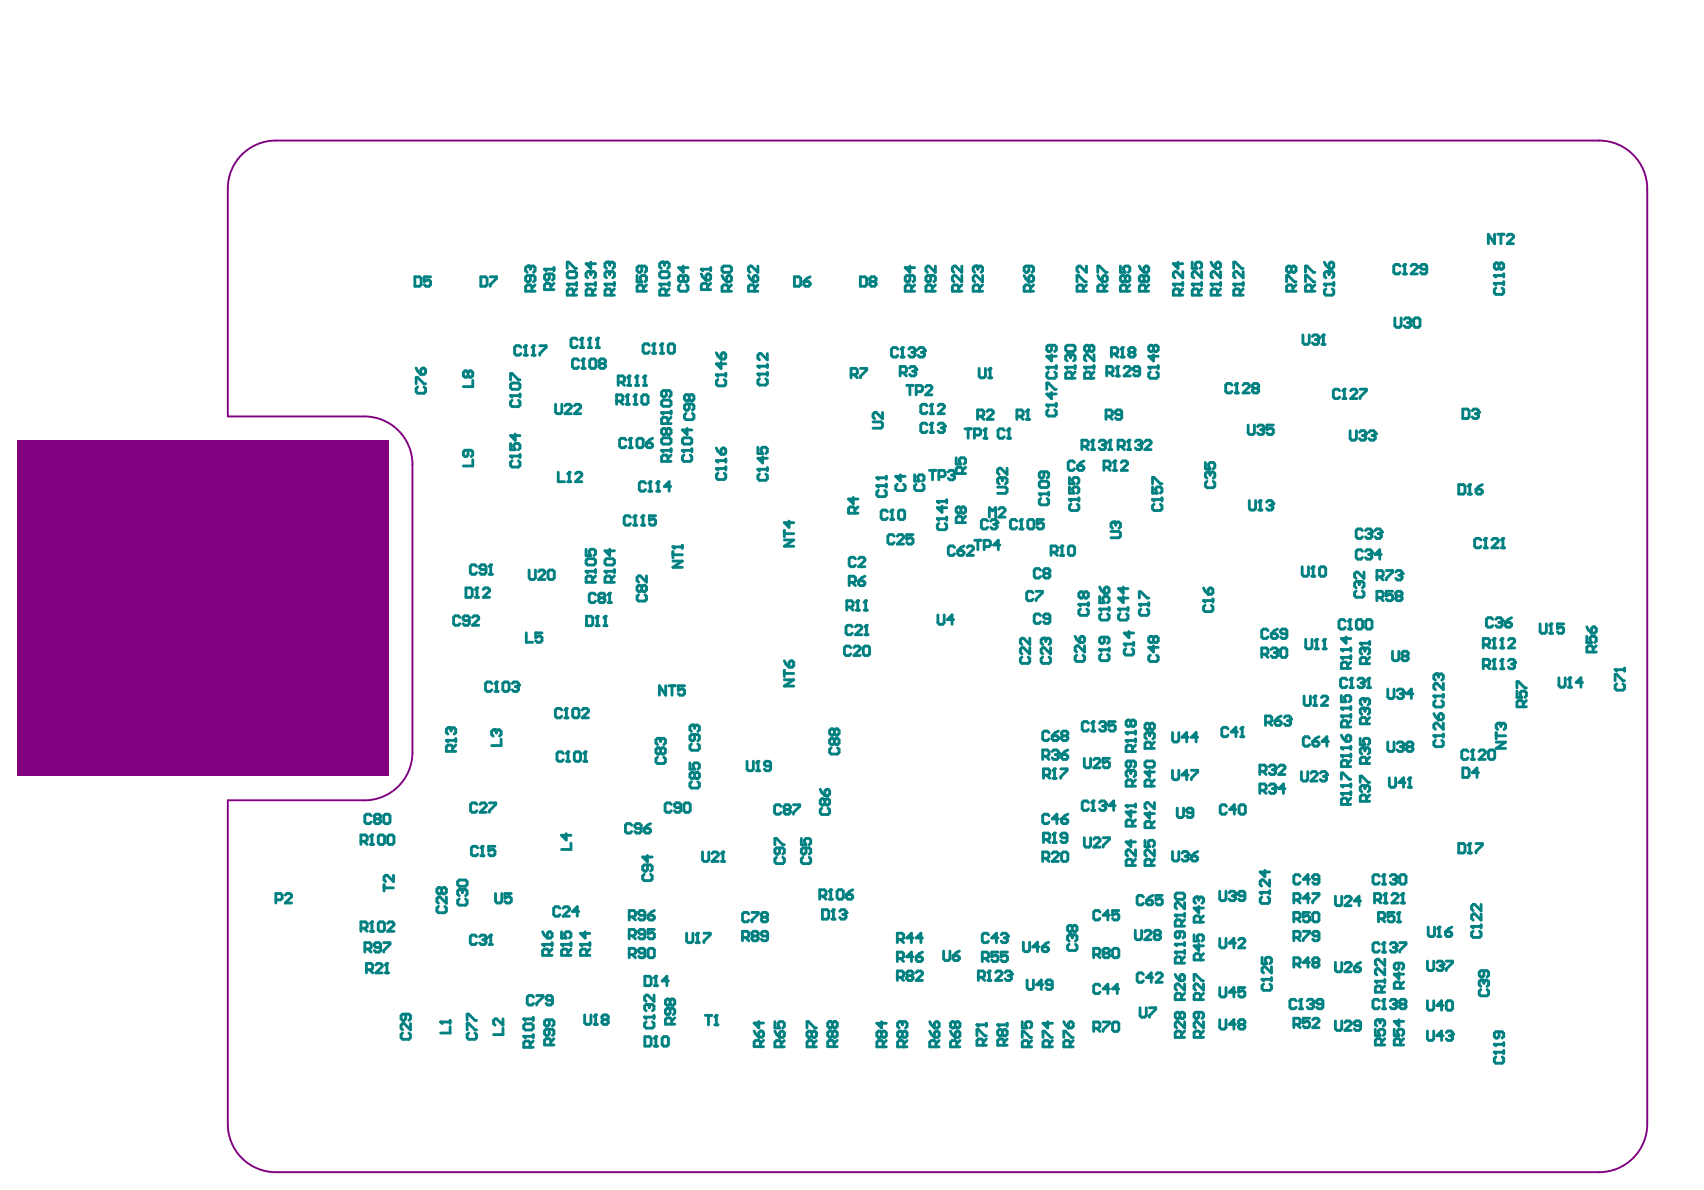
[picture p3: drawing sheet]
<svg xmlns="http://www.w3.org/2000/svg" width="301mm" height="210mm" viewBox="0 0 301 210" stroke-linecap="round" stroke-linejoin="round" font-family="sans-serif">
<g fill="none" stroke="#008080" stroke-width=".5">
<path d="M206.8 129.2v1.4l.3 .3h.6l.2-.3v-1.4M206.8 135.9v1.4l.3 .2h.6l.2-.2v-1.4M209.6 136.7h-1.1l.8-.8v1.6M209.6 130h-1.1l.8-.8v1.7M210.1 135.9h1.2v.3l-1.2 1.1v.2M211.3 130h-1.2l.9-.8v1.7M180.5 166.2v1.4l.3 .3h.5l.3-.3v-1.4M181.2 172.9v1.3l.3 .3h.5l.3-.3v-1.3M183.3 167h-1.1l.8-.8v1.7M183.8 167h.9l.2 .3v.3l-.2 .3h-.6l-.3-.3zM183.9 173.7h-1.1l.9-.8v1.6M184.9 166.2l-.5 .3-.6 .5"/>
<path d="M185.6 173.7h-.8l-.3-.3v-.3l.3-.2h.5l.3 .2v1.1l-.3 .3h-.5l-.3-.3M215.1 174.2v1.4l.3 .3h.6l.3-.3v-1.4M215.1 179.9v1.3l.3 .3h.6l.3-.3v-1.3M217.9 175h-1.1l.8-.8v1.7M219.6 174.2h-1.1v.8l.5-.3h.3l.3 .3v.6l-.3 .3h-.5l-.3-.3M217.9 180.7h-1.1l.8-.8v1.6M218.8 180.7l-.3 .3v.2l.3 .3h.5l.3-.3v-.2l-.3-.3M218.8 180.7h.5M218.8 180.7l-.3-.3v-.3l.3-.2h.5l.3 .2v.3l-.3 .3M251.8 181.9v1.3l.3 .3h.5l.3-.3v-1.3M254.6 182.7h-1.2l.9-.8v1.6M255.1 182.1l.3-.2h.5l.3 .2v.3"/>
</g>
<circle cx="256.2" cy="182.4" r=".25" fill="#008080"/>
<path d="M215.1 165.5v1.4l.3 .3h.6l.3-.3v-1.4M217.9 166.4h-1.1l.8-.9v1.7M218.5 165.8l.3-.3h.5l.3 .3v.3l-1.1 1.1h1.1M251.9 163.5v1.4l.3 .3h.6l.2-.3v-1.4M253.6 165.2h.5M253.9 163.5v1.7M255.7 182.7h.2M255.9 182.7l.3 .3v.2l-.3 .3h-.5l-.3-.3M256.2 182.4l-.3 .3" fill="none" stroke="#008080" stroke-width=".5"/>
<circle cx="253.9" cy="163.5" r=".25" fill="#008080"/>
<g fill="none" stroke="#008080" stroke-width=".5">
<path d="M185 143.9l-.2-.3h-.6l-.3 .3v1.1l.3 .3h.6l.2-.3M186.7 144.4h-1.1l.8-.8v1.7M187.2 144.4h.9l.3 .3v.3l-.3 .3h-.6l-.3-.3zM188.4 143.6l-.6 .3-.6 .5M229.3 154.6l-.3-.3h-.5l-.3 .3v1.1l.3 .2h.5l.3-.2M231 155.1h-1.1l.8-.8v1.6M232.7 155.1h-.9l-.3-.3v-.2l.3-.3h.6l.3 .3v1.1l-.3 .2h-.6l-.3-.2M174.4 164.9l-.3-.3h-.6l-.2 .3v1.1l.2 .3h.6l.3-.3M176 165.4h-1.1l.9-.8v1.7M176.6 164.9l.3-.3h.5l.3 .3v.3M194 160.9l-.3-.3h-.5l-.3 .3v1.1l.3 .3h.5l.3-.3M194 173.9l-.3-.3h-.5l-.3 .3v1.1l.3 .3h.5l.3-.3"/>
<path d="M195.7 161.4h-1.1l.8-.8v1.7M195.7 174.4h-1.1l.8-.8v1.7M197.4 160.6h-1.2v.8l.6-.2h.3l.3 .2v.6l-.3 .3h-.6l-.3-.3M197.4 174.4h-1.2l.9-.8v1.7M253.9 163.5l-.3 .3M255 164.4h.8l.3 .2v.3l-.3 .3h-.6l-.2-.3zM256.1 163.5l-.6 .3-.5 .6"/>
</g>
<circle cx="177.7" cy="165.2" r=".25" fill="#008080"/>
<path d="M263.9 130.9h1.7l-1.7 1.1h1.7M263.9 129.2v1.1M263.9 129.8h1.7M264.5 127.6h-.3l-.3 .2v.6l.3 .3M177.1 165.4h.3M177.4 165.4l.3 .3v.3l-.3 .3h-.5l-.3-.3M177.7 165.2l-.3 .2M201.7 171.9l-.3-.3h-.5l-.3 .3v1.1l.3 .3h.5l.3-.3M203.3 172.4h-1.1l.9-.8v1.7M203.9 171.9l.3-.3h.5l.3 .3v.3l-1.1 1.1h1.1" fill="none" stroke="#008080" stroke-width=".5"/>
<circle cx="264.5" cy="127.6" r=".25" fill="#008080"/>
<path d="M264.5 127.6l.2 .2M264.7 127.8v.3M264.7 127.8l.3-.2h.3l.3 .2v.6l-.3 .3M211.2 158.2h-.3l-.3 .3v.6l.3 .2M211.5 159.9v1.1l-.9-.8h1.7M211.7 162.7v-.9l-.2-.2h-.6l-.3 .2v.9h1.7M212.3 161.6l-.6 .5" fill="none" stroke="#008080" stroke-width=".5"/>
<circle cx="211.2" cy="158.2" r=".25" fill="#008080"/>
<path d="M229.7 100v1.4l.3 .2h.5l.3-.2v-1.4M231.6 100v1.6M231.4 101.6h.5M211.2 158.2l.3 .3M211.5 158.5v.3M211.5 158.5l.2-.3h.3l.3 .3v.6l-.3 .2" fill="none" stroke="#008080" stroke-width=".5"/>
<circle cx="231.6" cy="100" r=".25" fill="#008080"/>
<g fill="none" stroke="#008080" stroke-width=".5">
<path d="M103.4 50.1h1.6M104.5 52.1v-.9l-.3-.2h-.5l-.3 .2v.9h1.6M105 51l-.5 .5M105 49.8v.6M231.6 100l-.2 .3M233 100h.6l.2 .3v1.1l-.2 .2h-.6l-.3-.2v-1.1zM245.6 114.9v1.4l.3 .2h.6l.2-.2v-1.4M247.6 115.7l-.3 .3v.3l.3 .2h.5l.3-.2v-.3l-.3-.3M247.6 115.7l-.3-.3v-.2l.3-.3h.5l.3 .3v.2l-.3 .3M247.6 115.7h.5M87.4 157.6v1.4l.3 .3h.5l.3-.3v-1.4M90.2 157.6h-1.1v.8l.8-.2 .3 .2v.6l-.3 .3h-.6l-.2-.3"/>
<path d="M207.7 142.5v1.4l.2 .3h.6l.3-.3v-1.4M210.4 143.4h-.8l-.3-.3v-.3l.3-.3h.5l.3 .3v1.1l-.3 .3h-.5l-.3-.3M166.4 167.8v1.3l.3 .3h.6l.3-.3v-1.3M168.1 168.6h.8l.3 .3v.2l-.3 .3h-.5l-.3-.3zM169.2 167.8l-.5 .2-.6 .6M201.1 177.8v1.3l.3 .3h.5l.3-.3v-1.3M202.7 177.8h1.2v.2l-1.2 1.1v.3"/>
</g>
<circle cx="103.4" cy="50.1" r=".25" fill="#008080"/>
<path d="M103.4 50.1l.3 .3M103.9 47.9h-.2l-.3 .3v.5l.3 .3" fill="none" stroke="#008080" stroke-width=".5"/>
<circle cx="103.9" cy="47.9" r=".25" fill="#008080"/>
<path d="M103.9 47.9l.3 .3M104.2 46.2v1.1l-.8-.8h1.6M104.2 48.2v.3M104.2 48.2l.3-.3h.3l.2 .3v.5l-.2 .3M106.7 50.1h1.7M107.8 52.1v-.9l-.3-.2h-.5l-.3 .2v.9h1.7M108.4 51l-.6 .5M108.4 49.8v.6" fill="none" stroke="#008080" stroke-width=".5"/>
<circle cx="106.7" cy="50.1" r=".25" fill="#008080"/>
<path d="M106.7 50.1l.3 .3M107.3 47.9h-.3l-.3 .3v.5l.3 .3" fill="none" stroke="#008080" stroke-width=".5"/>
<circle cx="107.3" cy="47.9" r=".25" fill="#008080"/>
<path d="M107.3 47.9l.2 .3M107.3 46.2h-.3l-.3 .3v.6l.3 .2M107.5 48.2v.3M107.5 48.2l.3-.3h.3l.3 .3v.5l-.3 .3" fill="none" stroke="#008080" stroke-width=".5"/>
<circle cx="107.3" cy="46.2" r=".25" fill="#008080"/>
<g fill="none" stroke="#008080" stroke-width=".5">
<path d="M107.3 46.2l.2 .3M107.5 46.5v.3M107.5 46.5l.3-.3h.3l.3 .3v.6l-.3 .2M172.2 46.9h-.3l-.2 .3v.6l.2 .2M172.8 51.4v-.9l-.3-.2h-.6l-.2 .2v.9h1.6M173.3 48.6v1.1l-1.1-1.1h-.3l-.2 .3v.5l.2 .3M173.3 50.3l-.5 .5M199.5 148.2v1.1l-.9-.8h1.7M199.7 152.7v-.9l-.2-.2h-.6l-.3 .2v.9h1.7M200.3 149.9v1.1l-1.1-1.1h-.3l-.3 .3v.5l.3 .3M200.3 151.6l-.6 .5M207.3 171.9l.3 .5 .5 .6"/>
<path d="M208.1 178.8l-.3-.3h-.2l-.3 .3v.6l.3 .3h.2l.3-.3M208.1 178.8l.3-.3h.3l.3 .3v.6l-.3 .3h-.3l-.3-.3M208.1 178.8v.6M208.4 176.3v-.8l-.3-.3h-.5l-.3 .3v.8h1.7M208.4 171.9h.3l.3 .3v.5l-.3 .3h-.6v-.8zM209 173.5v1.2l-1.2-1.2h-.2l-.3 .3v.6l.3 .3M209 175.2l-.6 .6M210.6 173v-1.1h.3l1.1 1.1h.3M211.5 178.5v.9l-.3 .3h-.3l-.3-.3v-.6l.3-.3h1.1l.3 .3v.6l-.3 .3M211.7 176.3v-.8l-.2-.3h-.6l-.3 .3v.8h1.7M212.3 173.5v1.2l-1.1-1.2h-.3l-.3 .3v.6l.3 .3M212.3 175.2l-.6 .6"/>
<path d="M208.4 183v-.8l-.3-.3h-.5l-.3 .3v.8h1.7M209 180.2v1.1l-1.2-1.1h-.2l-.3 .3v.5l.3 .3M209 181.9l-.6 .5M211.7 183v-.8l-.2-.3h-.6l-.3 .3v.8h1.7M212.3 180.2v1.1l-1.1-1.1h-.3l-.3 .3v.5l.3 .3M212.3 181.9l-.6 .5"/>
</g>
<circle cx="172.2" cy="46.9" r=".25" fill="#008080"/>
<path d="M169.1 51.4v-.9l-.3-.2h-.5l-.3 .2v.9h1.7M169.7 46.9v1.1l-1.2-1.1h-.2l-.3 .3v.6l.3 .2M169.7 48.6v1.1l-1.2-1.1h-.2l-.3 .3v.5l.3 .3M169.7 50.3l-.6 .5M172.2 46.9l.3 .3M172.5 47.2v.3M172.5 47.2l.3-.3h.2l.3 .3v.6l-.3 .2M64.6 171h.9l.2-.2v-.6l-.2-.3h-.9v1.7M65.2 171l.5 .6M66.3 170.2l.3-.3h.5l.3 .3v.3l-1.1 1.1h1.1M68 171.6h.5M68.2 169.9v1.7" fill="none" stroke="#008080" stroke-width=".5"/>
<circle cx="68.2" cy="169.9" r=".25" fill="#008080"/>
<path d="M183.9 151.4h.9l.2-.3v-.5l-.2-.3h-.9v1.6M184.1 148.1h.8l.3-.3v-.6l-.3-.3h-.8v1.7M184.5 151.4l.5 .5M184.6 148.1l.6 .5M185.6 150.6l.3-.3h.5l.3 .3v.2l-1.1 1.1h1.1M185.7 148.6h.6M186 146.9v1.7M187.5 150.3h.6l.3 .3v1.1l-.3 .2h-.6l-.3-.2v-1.1zM68.2 169.9l-.2 .3" fill="none" stroke="#008080" stroke-width=".5"/>
<circle cx="186" cy="146.9" r=".25" fill="#008080"/>
<path d="M184.1 136.7h.8l.3-.2v-.6l-.3-.3h-.8v1.7M184.6 136.7l.6 .6M185.7 137.3h.6M186 135.6v1.7M186 146.9l-.3 .3M188.2 147.8h-.8l-.3-.3v-.3l.3-.3h.5l.3 .3v1.1l-.3 .3h-.5l-.3-.3" fill="none" stroke="#008080" stroke-width=".5"/>
<circle cx="186" cy="135.6" r=".25" fill="#008080"/>
<path d="M186 135.6l-.3 .3M187.1 135.6h1.1v.3l-1.1 1.1v.3M95.7 166.6h1.7M96.8 168.5v-.8l-.3-.3h-.5l-.3 .3v.8h1.7M97.4 167.4l-.6 .6M97.4 166.3v.6" fill="none" stroke="#008080" stroke-width=".5"/>
<circle cx="95.7" cy="166.6" r=".25" fill="#008080"/>
<path d="M95.7 166.6l.3 .3M95.7 164.4l.3 .5 .5 .6M96.8 164.4h.3l.3 .2v.6l-.3 .3h-.6v-.9zM99 166.6h1.7M100.2 168.5v-.8l-.3-.3h-.6l-.3 .3v.8h1.7M100.7 167.4l-.5 .6M100.7 166.3v.6" fill="none" stroke="#008080" stroke-width=".5"/>
<circle cx="99" cy="166.6" r=".25" fill="#008080"/>
<path d="M99 166.6l.3 .3M99 164.4v1.1h.9l-.3-.6v-.3l.3-.2h.5l.3 .2v.6l-.3 .3M102.4 166.6h1.6M103.5 168.5v-.8l-.3-.3h-.5l-.3 .3v.8h1.6M104 167.4l-.5 .6M104 166.3v.6" fill="none" stroke="#008080" stroke-width=".5"/>
<circle cx="102.4" cy="166.6" r=".25" fill="#008080"/>
<path d="M78.7 130.6h1.7M79.8 132.5v-.8l-.2-.3h-.6l-.3 .3v.8h1.7M80.4 131.4l-.6 .6M80.4 130.3v.6M102.4 166.6l.3 .3M103.2 164.4v1.1l-.8-.9h1.6" fill="none" stroke="#008080" stroke-width=".5"/>
<circle cx="78.7" cy="130.6" r=".25" fill="#008080"/>
<path d="M78.7 130.6l.3 .3M79.3 128.4h-.3l-.3 .2v.6l.3 .3" fill="none" stroke="#008080" stroke-width=".5"/>
<circle cx="79.3" cy="128.4" r=".25" fill="#008080"/>
<g fill="none" stroke="#008080" stroke-width=".5">
<path d="M118.7 99h1.7l-1.7 1.1h1.7M118.7 97.3v1.1M118.7 97.9h1.7M118.7 96.5h1.7M120.4 96.2v.5M138.3 93.6v1.1M138.3 95.2h1.7l-1.7 1.2h1.7M138.3 94.1h1.7M139.2 91.9v1.1l-.9-.8h1.7M138.3 119.9h1.7l-1.7 1.1h1.7M138.3 118.2v1.1M138.3 118.8h1.7"/>
<path d="M138.3 116.6l.3 .5 .6 .6M139.5 116.6h.2l.3 .2v.6l-.3 .3h-.5v-.9zM79.3 128.4l.3 .2M79.6 128.6v.3M79.6 128.6l.2-.2h.3l.3 .2v.6l-.3 .3M117.4 121v1.6l-1.1-1.6v1.6M118 121h1.1M118.5 121v1.6M120.7 121h-1.1v.8l.6-.3h.3l.2 .3v.5l-.2 .3h-.6l-.3-.3"/>
</g>
<circle cx="118.7" cy="96.5" r=".25" fill="#008080"/>
<path d="M118.7 96.5l.3 .2M216.6 128.6l-.3-.3h-.5l-.3 .3v1.1l.3 .3h.5l.3-.3M218.3 129.1h-1.1l.8-.8v1.7M218.8 130h.6M219.1 128.3v1.7M99.9 147.1v1.1l-.9-.9h1.7M100.7 148.7v1.1h-1.7" fill="none" stroke="#008080" stroke-width=".5"/>
<circle cx="219.1" cy="128.3" r=".25" fill="#008080"/>
<path d="M219.1 128.3l-.3 .3M216.3 142.2l-.2-.2h-.6l-.3 .2v1.1l.3 .3h.6l.2-.3M218 142.8h-1.1l.8-.8v1.6M218.8 142h.6l.3 .2v1.1l-.3 .3h-.6l-.2-.3v-1.1zM261.2 174.5l-.3 .3v.6l.3 .3h1.1l.3-.3v-.6l-.3-.3M261.5 172.9h-.3l-.3 .3v.5l.3 .3" fill="none" stroke="#008080" stroke-width=".5"/>
<circle cx="261.5" cy="172.9" r=".25" fill="#008080"/>
<path d="M188.6 166.6l-.3 .2v.6l.3 .3h1.1l.3-.3v-.6l-.3-.2M188.9 164.9h-.3l-.3 .3v.5l.3 .3M261.5 172.9l.2 .3M261.7 171.2v.8l-.2 .3h-.3l-.3-.3v-.5l.3-.3h1.1l.3 .3v.5l-.3 .3M261.7 173.2v.2M261.7 173.2l.3-.3h.3l.3 .3v.5l-.3 .3" fill="none" stroke="#008080" stroke-width=".5"/>
<circle cx="188.9" cy="164.9" r=".25" fill="#008080"/>
<path d="M263.3 109.2l-.3-.2h-.5l-.3 .2v1.1l.3 .3h.5l.3-.3M263.9 109.2l.2-.2h.6l.3 .2v.3M188.9 164.9l.2 .3M189.1 163.5v.6M189.1 165.2v.2M189.1 165.2l.3-.3h.3l.3 .3v.5l-.3 .3M189.1 163.5l.3-.3h.3l.3 .3v.6l-.3 .2h-.3l-.3-.2M189.1 163.5l-.2-.3h-.3l-.3 .3v.6l.3 .2h.3l.2-.2" fill="none" stroke="#008080" stroke-width=".5"/>
<circle cx="265" cy="109.5" r=".25" fill="#008080"/>
<path d="M212.9 84.9l-.3 .3v.5l.3 .3h1.1l.3-.3v-.5l-.3-.3M213.2 83.2h-.3l-.3 .3v.6l.3 .3M264.4 109.8h.3M264.7 109.8l.3 .3v.2l-.3 .3h-.6l-.2-.3M265 109.5l-.3 .3M265.5 109.8h.8l.3 .3v.2l-.3 .3h-.5l-.3-.3zM266.6 109l-.5 .2-.6 .6" fill="none" stroke="#008080" stroke-width=".5"/>
<circle cx="213.2" cy="83.2" r=".25" fill="#008080"/>
<path d="M212.6 81.6v1.1h.9l-.3-.6v-.2l.3-.3h.5l.3 .3v.5l-.3 .3M213.2 83.2l.3 .3M213.5 83.5v.3M213.5 83.5l.2-.3h.3l.3 .3v.6l-.3 .3M240.3 97.2l-.3-.2h-.5l-.3 .2v1.2l.3 .2h.5l.3-.2M240.9 97.2l.2-.2h.6l.3 .2v.3" fill="none" stroke="#008080" stroke-width=".5"/>
<circle cx="242" cy="97.5" r=".25" fill="#008080"/>
<path d="M240.3 93.6l-.3-.3h-.5l-.3 .3v1.1l.3 .3h.5l.3-.3M240.9 93.6l.2-.3h.6l.3 .3v.3M241.4 97.8h.3M241.7 97.8l.3 .3v.3l-.3 .2h-.6l-.2-.2M242 97.5l-.3 .3M243.6 97.8h-1.1l.9-.8v1.6" fill="none" stroke="#008080" stroke-width=".5"/>
<circle cx="242" cy="93.9" r=".25" fill="#008080"/>
<path d="M241.4 94.1h.3M241.7 94.1l.3 .3v.3l-.3 .3h-.6l-.2-.3M242 93.9l-.3 .2M242.5 93.6l.3-.3h.6l.2 .3v.3" fill="none" stroke="#008080" stroke-width=".5"/>
<circle cx="243.6" cy="93.9" r=".25" fill="#008080"/>
<path d="M243.1 94.1h.3M243.4 94.1l.2 .3v.3l-.2 .3h-.6l-.3-.3M243.6 93.9l-.2 .2M239.2 104.2l-.3 .3v.6l.3 .3h1.1l.3-.3v-.6l-.3-.3M239.5 102.6h-.3l-.3 .3v.5l.3 .3" fill="none" stroke="#008080" stroke-width=".5"/>
<circle cx="239.5" cy="102.6" r=".25" fill="#008080"/>
<path d="M239.5 102.6l.3 .3M239.8 102.9v.2M239.8 102.9l.2-.3h.3l.3 .3v.5l-.3 .3M240.6 100.9v1.1l-1.1-1.1h-.3l-.3 .3v.5l.3 .3M84.1 165.2l-.3-.3h-.6l-.2 .3v1.1l.2 .3h.6l.3-.3M84.6 165.2l.3-.3h.5l.3 .3v.3" fill="none" stroke="#008080" stroke-width=".5"/>
<circle cx="85.7" cy="165.5" r=".25" fill="#008080"/>
<path d="M85.2 165.8h.2M85.4 165.8l.3 .3v.2l-.3 .3h-.5l-.3-.3M85.7 165.5l-.3 .3M86.3 166.6h.5M86.6 164.9v1.7" fill="none" stroke="#008080" stroke-width=".5"/>
<circle cx="86.6" cy="164.9" r=".25" fill="#008080"/>
<path d="M81 158.6l-.3 .2v.6l.3 .3h1.1l.3-.3v-.6l-.3-.2M81.3 156.9h-.3l-.3 .3v.5l.3 .3M86.6 164.9l-.3 .3" fill="none" stroke="#008080" stroke-width=".5"/>
<circle cx="81.3" cy="156.9" r=".25" fill="#008080"/>
<g fill="none" stroke="#008080" stroke-width=".5">
<path d="M77.3 159.9l-.2 .3v.5l.2 .3h1.2l.2-.3v-.5l-.2-.3M77.9 156.8l-.3-.2h-.3l-.2 .2v.6l.2 .3h.3l.3-.3M77.9 156.8l.3-.2h.3l.2 .2v.6l-.2 .3h-.3l-.3-.3M77.9 156.8v.6M78.7 158.2v1.1l-1.1-1.1h-.3l-.2 .3v.6l.2 .2M81 155.2h1.1l.3 .3v.6l-.3 .2h-1.1l-.3-.2v-.6zM81.3 156.9l.3 .3M81.6 157.2v.2M81.6 157.2l.2-.3h.3l.3 .3v.5l-.3 .3M84.1 141.9l-.3-.3h-.5l-.3 .3v1.1l.3 .3h.5l.3-.3M84.3 149.6l-.3-.3h-.6l-.3 .3v1.1l.3 .2h.6l.3-.2M84.7 141.9l.2-.3h.6l.3 .3v.3l-1.1 1.1h1.1"/>
<path d="M84.8 150.9h.6M85.1 149.3v1.6M86.3 141.6h1.1v.3l-1.1 1.1v.3M71.6 178.9v.8l-.3 .3h-.3l-.3-.3v-.5l.3-.3h1.1l.3 .3v.5l-.3 .3M98.8 160.2l-.3-.3h-.6l-.2 .3v1.1l.2 .3h.6l.3-.3M99.3 160.2l.3-.3h.6l.2 .3v.3l-1.1 1.1h1.1M102.1 160.8h-1.1l.8-.9v1.7M71 182.2l-.3 .3v.5l.3 .3h1.1l.3-.3v-.5l-.3-.3M72.4 180.5v1.2l-1.1-1.2h-.3l-.3 .3v.6l.3 .3"/>
</g>
<circle cx="85.1" cy="149.3" r=".25" fill="#008080"/>
<path d="M203.3 88.1h1.7M203.6 88.9l-.3 .3v.6l.3 .3h1.1l.3-.3v-.6l-.3-.3M205 87.8v.6M146.6 131.9l-.3 .3v.5l.3 .3h1.1l.3-.3v-.5l-.3-.3M147.2 128.8l-.3-.2h-.3l-.3 .2v.6l.3 .3h.3l.3-.3M147.2 130.5l-.3-.3h-.3l-.3 .3v.6l.3 .2h.3l.3-.2M147.2 128.8l.2-.2h.3l.3 .2v.6l-.3 .3h-.3l-.2-.3M147.2 130.5l.2-.3h.3l.3 .3v.6l-.3 .2h-.3l-.2-.2M147.2 128.8v.6M147.2 130.5v.6M85.1 149.3l-.3 .3M87.3 149.3h-1.1v.8l.6-.3h.2l.3 .3v.6l-.3 .2h-.5l-.3-.2" fill="none" stroke="#008080" stroke-width=".5"/>
<circle cx="203.3" cy="88.1" r=".25" fill="#008080"/>
<path d="M203.3 88.1l.3 .3M203.3 85.3v-1.1h.3l1.1 1.1h.3M203.3 85.9v1.1h.8l-.3-.6v-.2l.3-.3h.6l.3 .3v.5l-.3 .3M194 107.4h1.6M194.2 108.3l-.2 .2v.6l.2 .3h1.2l.2-.3v-.6l-.2-.2M195.6 107.2v.5" fill="none" stroke="#008080" stroke-width=".5"/>
<circle cx="194" cy="107.4" r=".25" fill="#008080"/>
<path d="M188.6 88.1h1.7M188.9 88.9l-.3 .3v.6l.3 .3h1.1l.3-.3v-.6l-.3-.3M190.3 87.8v.6M194 107.4l.2 .3M194 105.2v1.1h.8l-.3-.5v-.3l.3-.3h.6l.2 .3v.5l-.2 .3M194 103.5l.2 .6 .6 .6M195.1 103.5h.3l.2 .3v.6l-.2 .3h-.6v-.9z" fill="none" stroke="#008080" stroke-width=".5"/>
<circle cx="188.6" cy="88.1" r=".25" fill="#008080"/>
<path d="M197.2 78.7h.8l.3-.2v-.6l-.3-.3h-.8v1.7M197.8 78.7l.5 .6M198.9 79.3h.5M199.2 77.6v1.7M188.6 88.1l.3 .3M188.6 84.2v1.1h.9l-.3-.5v-.3l.3-.3h.5l.3 .3v.6l-.3 .2M188.6 85.9v1.1h.9l-.3-.6v-.2l.3-.3h.5l.3 .3v.5l-.3 .3" fill="none" stroke="#008080" stroke-width=".5"/>
<circle cx="199.2" cy="77.6" r=".25" fill="#008080"/>
<path d="M199.2 77.6l-.3 .3M200.3 77.9l.2-.3h.6l.3 .3v.3" fill="none" stroke="#008080" stroke-width=".5"/>
<circle cx="201.4" cy="78.2" r=".25" fill="#008080"/>
<path d="M190.8 78.7h.9l.2-.2v-.6l-.2-.3h-.9v1.7M191.4 78.7l.5 .6M192.5 79.3h.6M192.8 77.6v1.7M200.8 78.5h.3M201.1 78.5l.3 .2v.3l-.3 .3h-.6l-.2-.3M201.4 78.2l-.3 .3M201.9 77.9l.3-.3h.6l.2 .3v.3l-1.1 1.1h1.1" fill="none" stroke="#008080" stroke-width=".5"/>
<circle cx="192.8" cy="77.6" r=".25" fill="#008080"/>
<path d="M192.8 77.6l-.3 .3M193.9 77.9l.3-.3h.5l.3 .3v.3" fill="none" stroke="#008080" stroke-width=".5"/>
<circle cx="195" cy="78.2" r=".25" fill="#008080"/>
<path d="M194.4 78.5h.3M194.7 78.5l.3 .2v.3l-.3 .3h-.5l-.3-.3M195 78.2l-.3 .3M195.5 79.3h.6M195.8 77.6v1.7" fill="none" stroke="#008080" stroke-width=".5"/>
<circle cx="195.8" cy="77.6" r=".25" fill="#008080"/>
<path d="M195.8 77.6l-.3 .3M197.3 107.4h1.7M197.6 108.3l-.3 .2v.6l.3 .3h1.1l.3-.3v-.6l-.3-.2M199 107.2v.5" fill="none" stroke="#008080" stroke-width=".5"/>
<circle cx="197.3" cy="107.4" r=".25" fill="#008080"/>
<path d="M197.3 107.4l.3 .3M198.1 105.2v1.1l-.8-.8h1.7M198.1 103.5v1.2l-.8-.9h1.7M215.1 157.2v1.4l.3 .3h.6l.3-.3v-1.4M216.8 157.5l.3-.3h.5l.3 .3v.3" fill="none" stroke="#008080" stroke-width=".5"/>
<circle cx="217.9" cy="157.8" r=".25" fill="#008080"/>
<path d="M217.4 158h.2M217.6 158l.3 .3v.3l-.3 .3h-.5l-.3-.3M217.9 157.8l-.3 .2M219.6 158h-.8l-.3-.2v-.3l.3-.3h.5l.3 .3v1.1l-.3 .3h-.5l-.3-.3M251.8 169.5v1.4l.3 .3h.5l.3-.3v-1.4M253.4 169.8l.3-.3h.6l.3 .3v.3" fill="none" stroke="#008080" stroke-width=".5"/>
<circle cx="254.6" cy="170.1" r=".25" fill="#008080"/>
<path d="M244.8 130.9v1.4l.3 .2h.5l.3-.2v-1.4M246.5 131.2l.2-.3h.6l.3 .3v.2M251.8 176.5v1.4l.3 .3h.5l.3-.3v-1.4M254 170.4h.3M254.3 170.4l.3 .2v.3l-.3 .3h-.6l-.3-.3M254.6 170.1l-.3 .3M254.6 177.4h-1.2l.9-.9v1.7M255.1 169.5h1.1v.3l-1.1 1.1v.3M255.4 176.5h.5l.3 .3v1.1l-.3 .3h-.5l-.3-.3v-1.1z" fill="none" stroke="#008080" stroke-width=".5"/>
<circle cx="247.6" cy="131.4" r=".25" fill="#008080"/>
<path d="M244.8 121.5v1.4l.3 .3h.5l.3-.3v-1.4M246.5 121.8l.2-.3h.6l.3 .3v.3M247 131.7h.3M247.3 131.7l.3 .3v.3l-.3 .2h-.6l-.2-.2M247.6 131.4l-.3 .3M248.4 131.7h.5M248.4 131.7l-.3 .3v.3l.3 .2h.5l.3-.2v-.3l-.3-.3M248.4 131.7l-.3-.3v-.2l.3-.3h.5l.3 .3v.2l-.3 .3" fill="none" stroke="#008080" stroke-width=".5"/>
<circle cx="247.6" cy="122.1" r=".25" fill="#008080"/>
<path d="M245.1 137.2v1.4l.2 .3h.6l.3-.3v-1.4M247 122.4h.3M247.3 122.4l.3 .3v.2l-.3 .3h-.6l-.2-.3M247.6 122.1l-.3 .3M247.8 138h-1.1l.9-.8v1.7M248.4 138.9h.5M248.7 137.2v1.7M249.2 122.4h-1.1l.8-.9v1.7" fill="none" stroke="#008080" stroke-width=".5"/>
<circle cx="248.7" cy="137.2" r=".25" fill="#008080"/>
<path d="M248.7 137.2l-.3 .3M206.8 150.2v1.4l.3 .3h.6l.2-.3v-1.4M208.5 150.5l.3-.3h.5l.3 .3v.3" fill="none" stroke="#008080" stroke-width=".5"/>
<circle cx="209.6" cy="150.8" r=".25" fill="#008080"/>
<g fill="none" stroke="#008080" stroke-width=".5">
<path d="M121 72.9l-.3 .3v.6l.3 .2h1.1l.3-.2v-.6l-.3-.3M121.6 69.9l-.3-.3h-.3l-.3 .3v.5l.3 .3h.3l.3-.3M121.6 71.3v.8l-.3 .3h-.3l-.3-.3v-.6l.3-.2h1.1l.3 .2v.6l-.3 .3M121.6 69.9l.2-.3h.3l.3 .3v.5l-.3 .3h-.3l-.2-.3M121.6 69.9v.5M90.1 80.4h1.6M90.3 81.3l-.2 .3v.5l.2 .3h1.1l.3-.3v-.5l-.3-.3M91.7 80.2v.5M165.4 108.5v1.3l.3 .3h.6l.2-.3v-1.3M168.2 109.3h-1.1l.8-.8v1.6M209 151h.3M209.3 151l.3 .3v.3l-.3 .3h-.5l-.3-.3"/>
<path d="M209.6 150.8l-.3 .2M210.1 151h.9l.3 .3v.3l-.3 .3h-.6l-.3-.3zM211.3 150.2l-.6 .3-.6 .5"/>
</g>
<circle cx="90.1" cy="80.4" r=".25" fill="#008080"/>
<path d="M90.1 78.2v1.1h.8l-.3-.5v-.3l.3-.3h.5l.3 .3v.6l-.3 .2M90.9 76.6v1.1l-.8-.9h1.6M90.1 80.4l.2 .3M176 85.9h1.4l.2 .3v.5l-.2 .3h-1.4M176.5 84.2h-.3l-.2 .3v.6l.2 .3" fill="none" stroke="#008080" stroke-width=".5"/>
<circle cx="176.5" cy="84.2" r=".25" fill="#008080"/>
<path d="M188 64.8h1.6M189.1 66.7v-.8l-.3-.3h-.6l-.2 .3v.8h1.6M189.6 65.6l-.5 .6M189.6 64.5v.6M176.5 84.2l.3 .3M176.8 84.5v.3M176.8 84.5l.3-.3h.3l.2 .3v.6l-.2 .3M177.6 82.6v1.1l-1.1-1.1h-.3l-.2 .3v.5l.2 .3" fill="none" stroke="#008080" stroke-width=".5"/>
<circle cx="188" cy="64.8" r=".25" fill="#008080"/>
<path d="M188 64.8l.2 .3M188.5 62.6h-.3l-.2 .2v.6l.2 .3" fill="none" stroke="#008080" stroke-width=".5"/>
<circle cx="188.5" cy="62.6" r=".25" fill="#008080"/>
<path d="M188.2 60.9h1.2l.2 .3v.5l-.2 .3h-1.2l-.2-.3v-.5zM188.5 62.6l.3 .2M188.8 62.8v.3M188.8 62.8l.3-.2h.3l.2 .2v.6l-.2 .3M195.2 65.8h.8l.3-.3v-.6l-.3-.3h-.8v1.7M195.8 65.8l.5 .5M196.9 66.3h.5M197.2 64.6v1.7" fill="none" stroke="#008080" stroke-width=".5"/>
<circle cx="197.2" cy="64.6" r=".25" fill="#008080"/>
<path d="M191.3 64.8h1.7M192.4 66.7v-.8l-.3-.3h-.5l-.3 .3v.8h1.7M193 65.6l-.6 .6M193 64.5v.6M197.2 64.6l-.3 .3M198.3 64.9l.2-.3h.6l.3 .3v.3l-1.1 1.1h1.1M201 65.5h-.8l-.3-.3v-.3l.3-.3h.6l.2 .3v1.1l-.2 .3h-.6l-.3-.3" fill="none" stroke="#008080" stroke-width=".5"/>
<circle cx="191.3" cy="64.8" r=".25" fill="#008080"/>
<path d="M263.6 41.3v1.7l-1.1-1.7v1.7M264.2 41.3h1.1M264.7 41.3v1.7M265.9 41.6l.2-.3h.6l.3 .3v.3l-1.1 1.1h1.1M184.6 64.8h1.7M184.9 65.6l-.3 .3v.5l.3 .3h1.1l.3-.3v-.5l-.3-.3M186.3 64.5v.6M191.3 64.8l.3 .3M192.1 61.2l.3-.3h.3l.3 .3v.5l-.3 .3h-.3l-.3-.3M192.1 61.2l-.2-.3h-.3l-.3 .3v.5l.3 .3h.3l.2-.3M192.1 61.2v.5M193 62.6v1.1l-1.1-1.1h-.3l-.3 .2v.6l.3 .3" fill="none" stroke="#008080" stroke-width=".5"/>
<circle cx="184.6" cy="64.8" r=".25" fill="#008080"/>
<path d="M184.6 64.8l.3 .3M185.5 62.6v1.1l-.9-.9h1.7M185.5 60.9v.8l-.3 .3h-.3l-.3-.3v-.5l.3-.3h1.1l.3 .3v.5l-.3 .3M202.6 64.8h1.7M202.9 65.6l-.3 .3v.5l.3 .3h1.1l.3-.3v-.5l-.3-.3M204.3 64.5v.6" fill="none" stroke="#008080" stroke-width=".5"/>
<circle cx="202.6" cy="64.8" r=".25" fill="#008080"/>
<path d="M184.6 71.4h1.7M184.9 72.3l-.3 .3v.5l.3 .3h1.1l.3-.3v-.5l-.3-.3M186.3 71.2v.5M202.6 64.8l.3 .3M203.5 62.6v1.1l-.9-.9h1.7M203.5 61.2v.5M203.5 61.2l-.3-.3h-.3l-.3 .3v.5l.3 .3h.3l.3-.3M203.5 61.2l.2-.3h.3l.3 .3v.5l-.3 .3h-.3l-.2-.3" fill="none" stroke="#008080" stroke-width=".5"/>
<circle cx="184.6" cy="71.4" r=".25" fill="#008080"/>
<path d="M126.4 66.1h1.6M126.6 66.9l-.2 .3v.6l.2 .3h1.1l.3-.3v-.6l-.3-.3M128 65.8v.6M184.6 71.4l.3 .3M184.6 68.7v-1.1h.3l1.1 1.1h.3M185.5 69.2v1.1l-.9-.8h1.7" fill="none" stroke="#008080" stroke-width=".5"/>
<circle cx="126.4" cy="66.1" r=".25" fill="#008080"/>
<path d="M126.4 66.1l.2 .3M126.4 62.2l.2 .6 .6 .5M127.2 63.9v1.1l-.8-.8h1.6M127.5 62.2h.2l.3 .3v.6l-.3 .2h-.5v-.8zM133.7 82.8h1.6M134 83.6l-.3 .3v.5l.3 .3h1.1l.2-.3v-.5l-.2-.3M135.3 82.5v.6" fill="none" stroke="#008080" stroke-width=".5"/>
<circle cx="133.7" cy="82.8" r=".25" fill="#008080"/>
<path d="M133.7 78.9v1.1h.8l-.3-.6v-.2l.3-.3h.6l.2 .3v.5l-.2 .3M133.7 82.8l.3 .3M134.5 80.6v1.1l-.8-.9h1.6M165.3 91.5h1.7M165.6 92.3l-.3 .3v.6l.3 .2h1.1l.3-.2v-.6l-.3-.3M167 91.2v.6" fill="none" stroke="#008080" stroke-width=".5"/>
<circle cx="165.3" cy="91.5" r=".25" fill="#008080"/>
<path d="M165.3 91.5l.3 .3M165.3 88.4h1.7M166.2 89.3v1.1l-.9-.8h1.7M167 88.2v.5" fill="none" stroke="#008080" stroke-width=".5"/>
<circle cx="165.3" cy="88.4" r=".25" fill="#008080"/>
<path d="M158.4 61.6l-.3-.3h-.6l-.3 .3v1.1l.3 .3h.6l.3-.3M158.9 63h.6M159.2 61.3v1.7M165.3 88.4l.3 .3" fill="none" stroke="#008080" stroke-width=".5"/>
<circle cx="159.2" cy="61.3" r=".25" fill="#008080"/>
<path d="M159.2 61.3l-.3 .3M160.3 61.6l.3-.3h.5l.3 .3v.3" fill="none" stroke="#008080" stroke-width=".5"/>
<circle cx="161.4" cy="61.9" r=".25" fill="#008080"/>
<path d="M160.9 62.1h.2M161.1 62.1l.3 .3v.3l-.3 .3h-.5l-.3-.3M161.4 61.9l-.3 .2M162 61.6l.2-.3h.6l.3 .3v.3" fill="none" stroke="#008080" stroke-width=".5"/>
<circle cx="163.1" cy="61.9" r=".25" fill="#008080"/>
<path d="M100 50.1h1.7M101.2 52.1v-.9l-.3-.2h-.6l-.3 .2v.9h1.7M101.7 51l-.5 .5M101.7 49.8v.6M162.5 62.1h.3M162.8 62.1l.3 .3v.3l-.3 .3h-.6l-.2-.3M163.1 61.9l-.3 .2M202 148.2v1.1h.8l-.3-.5v-.3l.3-.3h.5l.3 .3v.6l-.3 .2M203.1 152.7v-.9l-.3-.2h-.6l-.2 .2v.9h1.6M203.6 149.9v1.1l-1.1-1.1h-.3l-.2 .3v.5l.2 .3M203.6 151.6l-.5 .5" fill="none" stroke="#008080" stroke-width=".5"/>
<circle cx="100" cy="50.1" r=".25" fill="#008080"/>
<path d="M100 50.1l.3 .3M100 47.3v-1.1h.3l1.1 1.1h.3M100.3 47.9h1.1l.3 .3v.5l-.3 .3h-1.1l-.3-.3v-.5zM228.6 176.5l-.2-.2h-.6l-.3 .2v1.2l.3 .2h.6l.2-.2M229.2 177.9h.5M229.5 176.3v1.6" fill="none" stroke="#008080" stroke-width=".5"/>
<circle cx="229.5" cy="176.3" r=".25" fill="#008080"/>
<path d="M229.5 176.3l-.3 .2M230.6 176.5l.3-.2h.5l.3 .2v.3" fill="none" stroke="#008080" stroke-width=".5"/>
<circle cx="231.7" cy="176.8" r=".25" fill="#008080"/>
<path d="M231.1 177.1h.3M231.4 177.1l.3 .3v.3l-.3 .2h-.5l-.3-.2M231.7 176.8l-.3 .3M233.3 177.1h-.8l-.3-.3v-.3l.3-.2h.6l.2 .2v1.2l-.2 .2h-.6l-.3-.2M243.3 176.5l-.3-.2h-.5l-.3 .2v1.2l.3 .2h.5l.3-.2M243.8 177.9h.6M244.1 176.3v1.6" fill="none" stroke="#008080" stroke-width=".5"/>
<circle cx="244.1" cy="176.3" r=".25" fill="#008080"/>
<path d="M244.1 176.3l-.3 .2M245.2 176.5l.3-.2h.6l.2 .2v.3" fill="none" stroke="#008080" stroke-width=".5"/>
<circle cx="246.3" cy="176.8" r=".25" fill="#008080"/>
<path d="M243.3 166.6l-.3-.3h-.5l-.3 .3v1.1l.3 .2h.5l.3-.2M243.8 167.9h.6M244.1 166.3v1.6M245.8 177.1h.3M246.1 177.1l.2 .3v.3l-.2 .2h-.6l-.3-.2M246.3 176.8l-.2 .3M247.2 177.1h.5M247.2 177.1l-.3 .3v.3l.3 .2h.5l.3-.2v-.3l-.3-.3M247.2 177.1l-.3-.3v-.3l.3-.2h.5l.3 .2v.3l-.3 .3" fill="none" stroke="#008080" stroke-width=".5"/>
<circle cx="244.1" cy="166.3" r=".25" fill="#008080"/>
<path d="M244.1 166.3l-.3 .3M245.2 166.6l.3-.3h.6l.2 .3v.2" fill="none" stroke="#008080" stroke-width=".5"/>
<circle cx="246.3" cy="166.8" r=".25" fill="#008080"/>
<path d="M93.3 46.9h-.3l-.3 .3v.6l.3 .2M93.6 48.6v.8l-.3 .3h-.3l-.3-.3v-.5l.3-.3h1.1l.3 .3v.5l-.3 .3M93.8 51.4v-.9l-.2-.2h-.6l-.3 .2v.9h1.7M94.4 50.3l-.6 .5M245.8 167.1h.3M246.1 167.1l.2 .3v.3l-.2 .2h-.6l-.3-.2M246.3 166.8l-.2 .3M246.9 166.3h1.1v.3l-1.1 1.1v.2" fill="none" stroke="#008080" stroke-width=".5"/>
<circle cx="93.3" cy="46.9" r=".25" fill="#008080"/>
<path d="M93.3 46.9l.3 .3M93.6 47.2v.3M93.6 47.2l.2-.3h.3l.3 .3v.6l-.3 .2M261.2 95.2l-.3-.2h-.5l-.3 .2v1.2l.3 .2h.5l.3-.2M261.8 96.6h.5M262 95v1.6" fill="none" stroke="#008080" stroke-width=".5"/>
<circle cx="262" cy="95" r=".25" fill="#008080"/>
<path d="M262 95l-.2 .2M263.2 95.2l.2-.2h.6l.3 .2v.3l-1.1 1.1h1.1M264.8 96.6h.6M265.1 95v1.6" fill="none" stroke="#008080" stroke-width=".5"/>
<circle cx="265.1" cy="95" r=".25" fill="#008080"/>
<path d="M265.1 95l-.3 .2M258.9 132.6l-.2-.3h-.6l-.3 .3v1.1l.3 .3h.6l.2-.3M259.5 134h.5M259.8 132.3v1.7" fill="none" stroke="#008080" stroke-width=".5"/>
<circle cx="259.8" cy="132.3" r=".25" fill="#008080"/>
<path d="M220.2 75v1.4l.2 .2h.6l.3-.2v-1.4M221.8 75.3l.3-.3h.6l.2 .3v.2M174.5 91.2v-1.6l.6 .5 .5-.5v1.6M176.2 89.8l.3-.2h.5l.3 .2v.3l-1.1 1.1h1.1M259.8 132.3l-.3 .3M260.9 132.6l.3-.3h.5l.3 .3v.2l-1.1 1.2h1.1M262.8 132.3h.6l.3 .3v1.1l-.3 .3h-.6l-.3-.3v-1.1z" fill="none" stroke="#008080" stroke-width=".5"/>
<circle cx="222.9" cy="75.5" r=".25" fill="#008080"/>
<path d="M222.4 75.8h.3M222.7 75.8l.2 .3v.3l-.2 .2h-.6l-.3-.2M222.9 75.5l-.2 .3M224.6 75h-1.1v.8l.5-.3h.3l.3 .3v.6l-.3 .2h-.5l-.3-.2M238.1 76v1.4l.3 .2h.6l.3-.2v-1.4M239.8 76.3l.3-.3h.5l.3 .3v.2" fill="none" stroke="#008080" stroke-width=".5"/>
<circle cx="240.9" cy="76.5" r=".25" fill="#008080"/>
<path d="M240.4 76.8h.2M240.6 76.8l.3 .3v.3l-.3 .2h-.5l-.3-.2M240.9 76.5l-.3 .3M241.5 76.3l.2-.3h.6l.3 .3v.2" fill="none" stroke="#008080" stroke-width=".5"/>
<circle cx="242.6" cy="76.5" r=".25" fill="#008080"/>
<path d="M229.8 59.1v1.4l.3 .2h.6l.2-.2v-1.4M231.5 59.4l.3-.3h.5l.3 .3v.2M242 76.8h.3M242.3 76.8l.3 .3v.3l-.3 .2h-.6l-.2-.2M242.6 76.5l-.3 .3" fill="none" stroke="#008080" stroke-width=".5"/>
<circle cx="232.6" cy="59.6" r=".25" fill="#008080"/>
<path d="M232 59.9h.3M232.3 59.9l.3 .3v.3l-.3 .2h-.5l-.3-.2M232.6 59.6l-.3 .3M233.4 59.1v1.6M233.2 60.7h.5" fill="none" stroke="#008080" stroke-width=".5"/>
<circle cx="233.4" cy="59.1" r=".25" fill="#008080"/>
<path d="M217.6 50.1h1.7M218.7 52.1v-.9l-.3-.2h-.5l-.3 .2v.9h1.7M219.3 51l-.6 .5M219.3 49.8v.6M233.4 59.1l-.2 .3" fill="none" stroke="#008080" stroke-width=".5"/>
<circle cx="217.6" cy="50.1" r=".25" fill="#008080"/>
<path d="M213.6 50.1h1.7M214.7 52.1v-.9l-.3-.2h-.5l-.3 .2v.9h1.7M215.3 51l-.6 .5M215.3 49.8v.6M217.6 50.1l.3 .3M217.6 47.3v-1.1h.3l1.1 1.1h.3M219.3 47.9v1.1l-1.1-1.1h-.3l-.3 .3v.5l.3 .3" fill="none" stroke="#008080" stroke-width=".5"/>
<circle cx="213.6" cy="50.1" r=".25" fill="#008080"/>
<path d="M210.3 50.1h1.7M211.4 52.1v-.9l-.3-.2h-.5l-.3 .2v.9h1.7M212 51l-.6 .5M212 49.8v.6M213.6 50.1l.3 .3M213.6 46.2l.3 .6 .5 .5M214.7 46.2h.3l.3 .3v.6l-.3 .2h-.6v-.8zM215.3 47.9v1.1l-1.1-1.1h-.3l-.3 .3v.5l.3 .3" fill="none" stroke="#008080" stroke-width=".5"/>
<circle cx="210.3" cy="50.1" r=".25" fill="#008080"/>
<path d="M207 50.1h1.6M208.1 52.1v-.9l-.3-.2h-.6l-.2 .2v.9h1.6M208.6 51l-.5 .5M208.6 49.8v.6M210.3 50.1l.3 .3M210.3 46.2v1.1h.8l-.3-.5v-.3l.3-.3h.6l.3 .3v.6l-.3 .2M212 47.9v1.1l-1.2-1.1h-.2l-.3 .3v.5l.3 .3" fill="none" stroke="#008080" stroke-width=".5"/>
<circle cx="207" cy="50.1" r=".25" fill="#008080"/>
<path d="M207 50.1l.2 .3M207.8 46.2v1.1l-.8-.8h1.6M208.6 47.9v1.1l-1.1-1.1h-.3l-.2 .3v.5l.2 .3M158.9 180.2h-.3l-.3 .3v.5l.3 .3M159.2 182.2l-.3-.3h-.3l-.3 .3v.5l.3 .3h.3l.3-.3M159.2 182.2l.2-.3h.3l.3 .3v.5l-.3 .3h-.3l-.2-.3M159.2 182.2v.5M159.4 184.7v-.9l-.2-.3h-.6l-.3 .3v.9h1.7M160 183.5l-.6 .6" fill="none" stroke="#008080" stroke-width=".5"/>
<circle cx="158.9" cy="180.2" r=".25" fill="#008080"/>
<g fill="none" stroke="#008080" stroke-width=".5">
<path d="M233.6 50.1h1.7M233.9 51l-.3 .2v.6l.3 .3h1.1l.3-.3v-.6l-.3-.2M235.3 49.8v.6M158.3 172.4h.8l.3-.3v-.6l-.3-.2h-.8v1.6M158.8 172.4l.6 .5M160.2 172.1l-.3-.3v-.3l.3-.2h.6l.2 .2v.3l-.2 .3M160.2 172.1l-.3 .3v.3l.3 .2h.6l.2-.2v-.3l-.2-.3M160.2 172.1h.6M161.6 171.5l.3-.2h.5l.3 .2v.3l-1.1 1.1h1.1M192.9 168.4h.8l.3-.3v-.5l-.3-.3h-.8v1.6M193.5 168.4l.5 .5M194.9 168.1l-.3-.3v-.2l.3-.3h.5l.3 .3v.2l-.3 .3"/>
<path d="M194.9 168.1l-.3 .3v.3l.3 .2h.5l.3-.2v-.3l-.3-.3M194.9 168.1h.5M196.5 167.3h.6l.3 .3v1.1l-.3 .2h-.6l-.3-.2v-1.1zM228.2 165.4h.8l.3-.3v-.5l-.3-.3h-.8v1.6M228.8 165.4l.5 .5M229.9 164.3h1.1v.3l-1.1 1.1v.2M232.7 165.1h-.9l-.3-.3v-.2l.3-.3h.6l.3 .3v1.1l-.3 .2h-.6l-.3-.2M158.9 180.2l.3 .3M159.2 180.5v.3M159.2 180.5l.2-.3h.3l.3 .3v.5l-.3 .3"/>
</g>
<circle cx="233.6" cy="50.1" r=".25" fill="#008080"/>
<path d="M233.6 50.1l.3 .3M234.2 47.9h-.3l-.3 .3v.5l.3 .3" fill="none" stroke="#008080" stroke-width=".5"/>
<circle cx="234.2" cy="47.9" r=".25" fill="#008080"/>
<path d="M233.6 46.2l.3 .6 .5 .5M234.2 47.9l.2 .3M234.4 48.2v.3M234.4 48.2l.3-.3h.3l.3 .3v.5l-.3 .3M234.7 46.2h.3l.3 .3v.6l-.3 .2h-.6v-.8zM192 127.6l-.3-.3h-.5l-.3 .3v1.1l.3 .3h.5l.3-.3M192.6 129h.5M192.8 127.3v1.7" fill="none" stroke="#008080" stroke-width=".5"/>
<circle cx="192.8" cy="127.3" r=".25" fill="#008080"/>
<path d="M192.8 127.3l-.2 .3M193.9 127.6l.3-.3h.6l.2 .3v.2" fill="none" stroke="#008080" stroke-width=".5"/>
<circle cx="195" cy="127.8" r=".25" fill="#008080"/>
<path d="M194.5 128.1h.3M194.8 128.1l.2 .3v.3l-.2 .3h-.6l-.3-.3M195 127.8l-.2 .3M196.7 127.3h-1.1v.8l.6-.3h.2l.3 .3v.6l-.3 .3h-.5l-.3-.3M192 141.6l-.3-.3h-.5l-.3 .3v1.1l.3 .2h.5l.3-.2M192.6 142.9h.5M192.8 141.3v1.6" fill="none" stroke="#008080" stroke-width=".5"/>
<circle cx="192.8" cy="141.3" r=".25" fill="#008080"/>
<path d="M192.8 141.3l-.2 .3M193.9 141.6l.3-.3h.6l.2 .3v.2" fill="none" stroke="#008080" stroke-width=".5"/>
<circle cx="195" cy="141.8" r=".25" fill="#008080"/>
<path d="M194.5 142.1h.3M194.8 142.1l.2 .3v.3l-.2 .2h-.6l-.3-.2M195 141.8l-.2 .3M196.7 142.1h-1.1l.8-.8v1.6M113.7 179.4h1.7M115.4 179.1v.6M114 180.2l-.3 .3v.6l.3 .3h1.1l.3-.3v-.6l-.3-.3" fill="none" stroke="#008080" stroke-width=".5"/>
<circle cx="113.7" cy="179.4" r=".25" fill="#008080"/>
<path d="M113.7 179.4l.3 .3M114.3 177.2h-.3l-.3 .3v.5l.3 .3" fill="none" stroke="#008080" stroke-width=".5"/>
<circle cx="114.3" cy="177.2" r=".25" fill="#008080"/>
<path d="M237.6 119.9l-.3-.3h-.6l-.2 .3v1.1l.2 .3h.6l.3-.3M238.4 119.6v1.7M238.1 121.3h.6M114.3 177.2l.2 .3M114.5 177.5v.2M114.5 177.5l.3-.3h.3l.3 .3v.5l-.3 .3M115.4 175.5v1.1l-1.1-1.1h-.3l-.3 .3v.6l.3 .2" fill="none" stroke="#008080" stroke-width=".5"/>
<circle cx="238.4" cy="119.6" r=".25" fill="#008080"/>
<path d="M238.4 119.6l-.3 .3M239.5 119.9l.3-.3h.5l.3 .3v.3" fill="none" stroke="#008080" stroke-width=".5"/>
<circle cx="240.6" cy="120.2" r=".25" fill="#008080"/>
<path d="M241.5 119.6v1.7M240.1 120.5h.2M240.3 120.5l.3 .2v.3l-.3 .3h-.5l-.3-.3M240.6 120.2l-.3 .3M241.2 121.3h.5" fill="none" stroke="#008080" stroke-width=".5"/>
<circle cx="241.5" cy="119.6" r=".25" fill="#008080"/>
<path d="M241.5 119.6l-.3 .3M243.3 154.6l-.3-.3h-.5l-.3 .3v1.1l.3 .2h.5l.3-.2M243.8 155.9h.6M244.1 154.3v1.6" fill="none" stroke="#008080" stroke-width=".5"/>
<circle cx="244.1" cy="154.3" r=".25" fill="#008080"/>
<path d="M244.1 154.3l-.3 .3M245.2 154.6l.3-.3h.6l.2 .3v.2" fill="none" stroke="#008080" stroke-width=".5"/>
<circle cx="246.3" cy="154.8" r=".25" fill="#008080"/>
<path d="M246 56.1v1.4l.3 .2h.6l.2-.2v-1.4M247.7 56.4l.3-.3h.5l.3 .3v.2M245.8 155.1h.3M246.1 155.1l.2 .3v.3l-.2 .2h-.6l-.3-.2M246.3 154.8l-.2 .3M247.2 154.3h.5l.3 .3v1.1l-.3 .2h-.5l-.3-.2v-1.1z" fill="none" stroke="#008080" stroke-width=".5"/>
<circle cx="248.8" cy="56.6" r=".25" fill="#008080"/>
<path d="M247 46.9l-.3-.2h-.6l-.3 .2v1.1l.3 .3h.6l.3-.3M247.5 48.3h.6M247.8 46.7v1.6M248.3 56.9h.2M248.5 56.9l.3 .3v.3l-.3 .2h-.5l-.3-.2M248.8 56.6l-.3 .3M249.6 56.1h.6l.3 .3v1.1l-.3 .2h-.6l-.2-.2v-1.1z" fill="none" stroke="#008080" stroke-width=".5"/>
<circle cx="247.8" cy="46.7" r=".25" fill="#008080"/>
<path d="M247.8 46.7l-.3 .2M248.9 46.9l.3-.2h.5l.3 .2v.3l-1.1 1.1h1.1M251.7 47.5h-.9l-.2-.3v-.3l.2-.2h.6l.3 .2v1.1l-.3 .3h-.6l-.2-.3M172.6 172.4h.8l.3-.3v-.6l-.3-.2h-.8v1.6M173.1 172.4l.6 .5M174.2 172.9h.6M174.5 171.3v1.6" fill="none" stroke="#008080" stroke-width=".5"/>
<circle cx="174.5" cy="171.3" r=".25" fill="#008080"/>
<path d="M174.5 171.3l-.3 .2M175.6 171.5l.3-.2h.6l.2 .2v.3l-1.1 1.1h1.1M177.3 171.5l.3-.2h.5l.3 .2v.3" fill="none" stroke="#008080" stroke-width=".5"/>
<circle cx="178.4" cy="171.8" r=".25" fill="#008080"/>
<path d="M177.8 172.1h.3M178.1 172.1l.3 .3v.3l-.3 .2h-.5l-.3-.2M178.4 171.8l-.3 .3M242.6 173.1h1.7M243.7 175v-.8l-.3-.3h-.5l-.3 .3v.8h1.7M244.3 173.9l-.6 .6M244.3 172.8v.6" fill="none" stroke="#008080" stroke-width=".5"/>
<circle cx="242.6" cy="173.1" r=".25" fill="#008080"/>
<path d="M242.5 158.7h.8l.3-.3v-.5l-.3-.3h-.8v1.7M243 158.7l.6 .6M244.1 159.3h.6M244.4 157.6v1.7M242.6 173.1l.3 .3M244.3 169.2v1.1l-1.2-1.1h-.2l-.3 .3v.5l.3 .3M244.3 170.9v1.1l-1.2-1.1h-.2l-.3 .2v.6l.3 .3" fill="none" stroke="#008080" stroke-width=".5"/>
<circle cx="244.4" cy="157.6" r=".25" fill="#008080"/>
<path d="M244.4 157.6l-.3 .3M245.5 157.9l.3-.3h.5l.3 .3v.3l-1.1 1.1h1.1M247.2 159.3h.5M247.4 157.6v1.7" fill="none" stroke="#008080" stroke-width=".5"/>
<circle cx="247.4" cy="157.6" r=".25" fill="#008080"/>
<path d="M247.4 157.6l-.2 .3M207.3 161.4h1.7M208.4 163.4v-.9l-.3-.3h-.5l-.3 .3v.9h1.7M209 162.2l-.6 .6M209 161.1v.6" fill="none" stroke="#008080" stroke-width=".5"/>
<circle cx="207.3" cy="161.4" r=".25" fill="#008080"/>
<path d="M207.6 157.5h1.1l.3 .3v.6l-.3 .2h-1.1l-.3-.2v-.6zM209 159.2v1.1l-1.2-1.1h-.2l-.3 .3v.5l.3 .3M207.3 161.4l.3 .3M207.3 167.9h1.7M208.4 169.9v-.9l-.3-.2h-.5l-.3 .2v.9h1.7M209 167.7v.5M209 168.8l-.6 .5" fill="none" stroke="#008080" stroke-width=".5"/>
<circle cx="207.3" cy="167.9" r=".25" fill="#008080"/>
<path d="M207.3 167.9l.3 .3M207.3 166.6h1.7M209 166.3v.5" fill="none" stroke="#008080" stroke-width=".5"/>
<circle cx="207.3" cy="166.6" r=".25" fill="#008080"/>
<path d="M198.6 130.6h1.7M199.7 132.6v-.9l-.2-.2h-.6l-.3 .2v.9h1.7M200.3 131.5l-.6 .5M200.3 130.3v.6M207.3 166.6l.3 .2M208.1 164.3v.9l-.3 .2h-.2l-.3-.2v-.6l.3-.3h1.1l.3 .3v.6l-.3 .2" fill="none" stroke="#008080" stroke-width=".5"/>
<circle cx="198.6" cy="130.6" r=".25" fill="#008080"/>
<path d="M198.6 130.6l.3 .3M198.6 129.2h1.7M200.3 129v.5" fill="none" stroke="#008080" stroke-width=".5"/>
<circle cx="198.6" cy="129.2" r=".25" fill="#008080"/>
<path d="M198.6 129.2l.3 .3M199.5 127.3l-.3-.3h-.3l-.3 .3v.5l.3 .3h.3l.3-.3M199.5 127.3l.2-.3h.3l.3 .3v.5l-.3 .3h-.3l-.2-.3M199.5 127.3v.5M236.6 139.9h1.7M238.3 139.7v.5M237.7 141.9v-.8l-.3-.3h-.5l-.3 .3v.8h1.7M238.3 140.8l-.6 .5" fill="none" stroke="#008080" stroke-width=".5"/>
<circle cx="236.6" cy="139.9" r=".25" fill="#008080"/>
<path d="M236.6 139.9l.3 .3M236.6 138.6h1.7M238.3 138.3v.5" fill="none" stroke="#008080" stroke-width=".5"/>
<circle cx="236.6" cy="138.6" r=".25" fill="#008080"/>
<path d="M236.6 138.6l.3 .2M236.6 137.5v-1.2h.3l1.1 1.2h.3M236.6 133.3h1.7M237.7 135.2v-.8l-.3-.3h-.5l-.3 .3v.8h1.7M238.3 134.1l-.6 .6M238.3 133v.6" fill="none" stroke="#008080" stroke-width=".5"/>
<circle cx="236.6" cy="133.3" r=".25" fill="#008080"/>
<path d="M236.6 133.3l.3 .3M236.6 131.9h1.7M238.3 131.6v.6" fill="none" stroke="#008080" stroke-width=".5"/>
<circle cx="236.6" cy="131.9" r=".25" fill="#008080"/>
<path d="M236.6 131.9l.3 .3M236.6 129.7l.3 .5 .5 .6M236.6 126.3h1.7M237.7 129.7h.3l.3 .3v.5l-.3 .3h-.6v-.8zM237.7 128.2v-.8l-.3-.3h-.5l-.3 .3v.8h1.7M238.3 126v.6M238.3 127.1l-.6 .6" fill="none" stroke="#008080" stroke-width=".5"/>
<circle cx="236.6" cy="126.3" r=".25" fill="#008080"/>
<path d="M236.6 126.3l.3 .3M236.6 124.9h1.7M238.3 124.6v.6" fill="none" stroke="#008080" stroke-width=".5"/>
<circle cx="236.6" cy="124.9" r=".25" fill="#008080"/>
<path d="M236.6 116h1.7M237.7 117.9v-.8l-.3-.3h-.5l-.3 .3v.8h1.7M238.3 115.7v.5M238.3 116.8l-.6 .5M236.6 124.9l.3 .3M236.6 122.7v1.1h.8l-.2-.6v-.2l.2-.3h.6l.3 .3v.5l-.3 .3" fill="none" stroke="#008080" stroke-width=".5"/>
<circle cx="236.6" cy="116" r=".25" fill="#008080"/>
<path d="M236.6 116l.3 .2M236.6 114.6h1.7M238.3 114.3v.5" fill="none" stroke="#008080" stroke-width=".5"/>
<circle cx="236.6" cy="114.6" r=".25" fill="#008080"/>
<path d="M236.6 114.6l.3 .2M237.4 112.4v1.1l-.8-.9h1.7M284.9 118.1h1.7M286.6 117.8v.6M284.9 120.1v-1.1h.3l1.1 1.1h.3M285.2 120.6l-.3 .3v.6l.3 .2h1.1l.3-.2v-.6l-.3-.3" fill="none" stroke="#008080" stroke-width=".5"/>
<circle cx="284.9" cy="118.1" r=".25" fill="#008080"/>
<path d="M194 114.6h1.6M194.2 115.4l-.2 .3v.6l.2 .2h1.2l.2-.2v-.6l-.2-.3M195.6 114.3v.6M202.9 115.6l-.3 .2v.6l.3 .3h1.1l.3-.3v-.6l-.3-.2M203.5 112.5l-.3-.3h-.3l-.3 .3v.6l.3 .2h.3l.3-.2M203.5 112.5l.2-.3h.3l.3 .3v.6l-.3 .2h-.3l-.2-.2M203.5 113.9v1.1l-.9-.8h1.7M203.5 112.5v.6M284.9 118.1l.3 .3" fill="none" stroke="#008080" stroke-width=".5"/>
<circle cx="194" cy="114.6" r=".25" fill="#008080"/>
<path d="M185.4 97.4h.8l.3-.3v-.5l-.3-.3h-.8v1.7M185.9 97.4l.6 .6M187.1 98h.5M187.3 96.3v1.7M194 114.6l.2 .3M194.8 112.4v.8l-.3 .3h-.3l-.2-.3v-.5l.2-.3h1.2l.2 .3v.5l-.2 .3" fill="none" stroke="#008080" stroke-width=".5"/>
<circle cx="187.3" cy="96.3" r=".25" fill="#008080"/>
<path d="M187.3 96.3l-.2 .3M188.7 96.3h.6l.3 .3v1.1l-.3 .3h-.6l-.3-.3v-1.1zM87.3 128.7h-.3l-.3 .3v.6l.3 .2M88.4 130.4v1.1h-1.7" fill="none" stroke="#008080" stroke-width=".5"/>
<circle cx="87.3" cy="128.7" r=".25" fill="#008080"/>
<path d="M87.3 128.7l.3 .3M87.6 129v.3M87.6 129l.2-.3h.3l.3 .3v.6l-.3 .2M191.3 133.8v1.4l.2 .2h.6l.3-.2v-1.4M192.9 134l.3-.2h.6l.2 .2v.3l-1.1 1.1h1.1M195.7 133.8h-1.1v.8l.5-.3h.3l.3 .3v.6l-.3 .2h-.5l-.3-.2M123.9 150.3v1.4l.3 .2h.5l.3-.2v-1.4M125.6 150.6l.3-.3h.5l.3 .3v.2l-1.1 1.1h1.1M127.2 151.9h.6M127.5 150.3v1.6" fill="none" stroke="#008080" stroke-width=".5"/>
<circle cx="127.5" cy="150.3" r=".25" fill="#008080"/>
<path d="M127.5 150.3l-.3 .3M259.6 163.4h1.6M259.9 164.2l-.3 .3v.6l.3 .3h1.1l.2-.3v-.6l-.2-.3M261.2 163.1v.6" fill="none" stroke="#008080" stroke-width=".5"/>
<circle cx="259.6" cy="163.4" r=".25" fill="#008080"/>
<g fill="none" stroke="#008080" stroke-width=".5">
<path d="M189.5 81.6l-.3-.3h-.5l-.3 .3v1.1l.3 .3h.5l.3-.3M190.1 82.1h.8l.3 .3v.3l-.3 .3h-.5l-.3-.3zM191.2 81.3l-.6 .3-.5 .5M112.6 104.9l-.2 .3v.5l.2 .3h1.2l.2-.3v-.5l-.2-.3M113.2 103.5l-.3-.3h-.3l-.2 .3v.6l.2 .3h.3l.3-.3M113.2 103.5l.3-.3h.3l.2 .3v.6l-.2 .3h-.3l-.3-.3M113.2 103.5v.6M114 101.6v1.1l-1.1-1.1h-.3l-.2 .3v.5l.2 .3M111.4 145.6l-.3-.3h-.5l-.3 .3v1.1l.3 .2h.5l.3-.2M113.1 146.1h-.8l-.3-.3v-.2l.3-.3h.5l.3 .3v1.1l-.3 .2h-.5l-.3-.2M113.6 146.1h.9l.3 .3v.3l-.3 .2h-.6l-.3-.2zM114.8 145.3l-.6 .3-.6 .5"/>
<path d="M261.2 159.5v1.1l-1.1-1.1h-.2l-.3 .3v.6l.3 .2M243.1 179.9h-.2l-.3 .3v.5l.3 .3M246.8 179.9v1.1l-.9-.8h1.7M259.6 163.4l.3 .3M261.2 161.2v1.1l-1.1-1.1h-.2l-.3 .3v.5l.3 .3M242.6 181.5v1.2h.8l-.3-.6v-.3l.3-.3h.6l.3 .3v.6l-.3 .3M243.7 184.3v-.8l-.3-.3h-.5l-.3 .3v.8h1.7M244.3 183.2l-.6 .6M245.9 181.5v1.2h.9l-.3-.9 .3-.3h.5l.3 .3v.6l-.3 .3M247 184.3v-.8l-.2-.3h-.6l-.3 .3v.8h1.7M247.6 183.2l-.6 .6"/>
</g>
<circle cx="243.1" cy="179.9" r=".25" fill="#008080"/>
<path d="M240.5 114.3h-.3l-.3 .3v.5l.3 .3M241 117.1v-.9l-.2-.2h-.6l-.3 .2v.9h1.7M241.6 116l-.6 .5M243.1 179.9l.3 .3M243.4 180.2v.2M243.4 180.2l.3-.3h.3l.3 .3v.5l-.3 .3" fill="none" stroke="#008080" stroke-width=".5"/>
<circle cx="240.5" cy="114.3" r=".25" fill="#008080"/>
<path d="M239.9 113.5h1.7M240.5 114.3l.3 .3M240.8 114.6v.2M240.8 114.6l.2-.3h.3l.3 .3v.5l-.3 .3M241.6 113.2v.5" fill="none" stroke="#008080" stroke-width=".5"/>
<circle cx="239.9" cy="113.5" r=".25" fill="#008080"/>
<path d="M222.6 115.4h.8l.3-.3v-.5l-.3-.3h-.8v1.7M223.1 115.4l.6 .6M224.2 114.6l.3-.3h.6l.2 .3v.2M239.9 113.5l.3 .2" fill="none" stroke="#008080" stroke-width=".5"/>
<circle cx="225.3" cy="114.8" r=".25" fill="#008080"/>
<path d="M196 62.4h.9l.3-.3v-.5l-.3-.3h-.9v1.7M196.6 62.4l.6 .6M197.7 63h.6M198 61.3v1.7M224.8 115.1h.3M225.1 115.1l.2 .3v.3l-.2 .3h-.6l-.3-.3M225.3 114.8l-.2 .3M226.2 114.3h.5l.3 .3v1.1l-.3 .3h-.5l-.3-.3v-1.1z" fill="none" stroke="#008080" stroke-width=".5"/>
<circle cx="198" cy="61.3" r=".25" fill="#008080"/>
<g fill="none" stroke="#008080" stroke-width=".5">
<path d="M84.8 48.8h.8l.3 .3v1.1l-.3 .3h-.8zM86.5 48.8h1.1v.3l-1.1 1.1v.3M151.8 48.8h.8l.3 .3v1.1l-.3 .3h-.8zM153.7 49.7l-.3 .2v.3l.3 .3h.6l.2-.3v-.3l-.2-.2M153.7 49.7l-.3-.3v-.3l.3-.3h.6l.2 .3v.3l-.2 .3M153.7 49.7h.6M160.5 48.6v.8l-.3 .3h-.3l-.2-.3v-.5l.2-.3h1.1l.3 .3v.5l-.3 .3M160.5 46.9v1.1l-.8-.8h1.6M160.8 51.4v-.9l-.3-.2h-.6l-.2 .2v.9h1.6M161.3 50.3l-.5 .5M198 61.3l-.3 .3M199.4 62.1l-.3-.2v-.3l.3-.3h.5l.3 .3v.3l-.3 .2"/>
<path d="M199.4 62.1l-.3 .3v.3l.3 .3h.5l.3-.3v-.3l-.3-.3M199.4 62.1h.5M94.1 175.9l-.3-.3h-.5l-.3 .3v1.1l.3 .3h.5l.3-.3M94.7 175.6h1.1v.3l-1.1 1.1v.3M97.4 176.4h-.8l-.3-.2v-.3l.3-.3h.6l.2 .3v1.1l-.2 .3h-.6l-.3-.3M113.7 182.9h.9l.3 .2v1.2l-.3 .2h-.9zM115.4 184.5h.6M115.7 182.9v1.6"/>
</g>
<circle cx="115.7" cy="182.9" r=".25" fill="#008080"/>
<path d="M157.7 94.6l-.3-.3h-.5l-.3 .3v1.1l.3 .3h.5l.3-.3M158.3 94.6l.3-.3h.5l.3 .3v.3l-1.1 1.1h1.1M161 94.3h-1.1v.8l.6-.2h.3l.2 .2v.6l-.2 .3h-.6l-.3-.3M189.6 112.2l.3 .6 .6 .5M189.9 115.6l-.3 .2v.6l.3 .3h1.1l.3-.3v-.6l-.3-.2M190.7 112.2h.3l.3 .3v.6l-.3 .2h-.5v-.8zM191.3 113.9v1.1l-1.1-1.1h-.3l-.3 .3v.5l.3 .3M99.4 132.9l-.3-.3h-.6l-.3 .3v1.1l.3 .3h.6l.3-.3M99.9 134.3h.6M100.2 132.6v1.7M115.7 182.9l-.3 .2M117.1 182.9h.5l.3 .2v1.2l-.3 .2h-.5l-.3-.2v-1.2z" fill="none" stroke="#008080" stroke-width=".5"/>
<circle cx="100.2" cy="132.6" r=".25" fill="#008080"/>
<path d="M100.2 132.6l-.3 .3M101.6 132.6h.5l.3 .3v1.1l-.3 .3h-.5l-.3-.3v-1.1zM103 134.3h.5M103.2 132.6v1.7" fill="none" stroke="#008080" stroke-width=".5"/>
<circle cx="103.2" cy="132.6" r=".25" fill="#008080"/>
<path d="M99.1 125.2l-.3-.2h-.6l-.2 .2v1.1l.2 .3h.6l.3-.3M99.6 126.6h.6M99.9 125v1.6M103.2 132.6l-.2 .3" fill="none" stroke="#008080" stroke-width=".5"/>
<circle cx="99.9" cy="125" r=".25" fill="#008080"/>
<path d="M99.9 125l-.3 .2M101.3 125h.5l.3 .2v1.1l-.3 .3h-.5l-.3-.3v-1.1zM102.7 125.2l.3-.2h.5l.3 .2v.3l-1.1 1.1h1.1M144.6 158.1h.8l.3-.3v-.6l-.3-.3h-.8v1.7M145.1 158.1l.6 .5M146.3 158.6h.5M146.5 156.9v1.7" fill="none" stroke="#008080" stroke-width=".5"/>
<circle cx="146.5" cy="156.9" r=".25" fill="#008080"/>
<g fill="none" stroke="#008080" stroke-width=".5">
<path d="M146.5 156.9l-.2 .3M147.9 156.9h.6l.3 .3v1.1l-.3 .3h-.6l-.3-.3v-1.1zM149.3 157.8h.8l.3 .3v.2l-.3 .3h-.5l-.3-.3zM150.4 156.9l-.5 .3-.6 .6M155.5 182.2l-.3-.3h-.3l-.2 .3v.5l.2 .3h.3l.3-.3M155.5 182.2l.3-.3h.3l.2 .3v.5l-.2 .3h-.3l-.3-.3M155.5 180.2v1.1l-.8-.8h1.6M155.5 182.2v.5M155.8 184.7v-.9l-.3-.3h-.6l-.2 .3v.9h1.6M156.3 183.5l-.5 .6M176 180.8h1.6M176.8 181.9l-.3-.3h-.2l-.3 .3v.5l.3 .3h.2l.3-.3"/>
<path d="M176.8 181.9l.3-.3h.3l.2 .3v.5l-.2 .3h-.3l-.3-.3M176.8 181.9v.5M177.1 184.4v-.9l-.3-.2h-.5l-.3 .2v.9h1.6M177.6 183.3l-.5 .5M177.6 180.5v.5"/>
</g>
<circle cx="176" cy="180.8" r=".25" fill="#008080"/>
<path d="M242.9 101.7h.8l.3-.2v-.6l-.3-.3h-.8v1.7M243.4 101.7l.6 .6M244.5 100.6h1.1v.3l-1.1 1.1v.3M246.2 100.9l.3-.3h.5l.3 .3v.3M176 180.8l.3 .2" fill="none" stroke="#008080" stroke-width=".5"/>
<circle cx="247.3" cy="101.2" r=".25" fill="#008080"/>
<path d="M246.8 101.5h.2M247 101.5l.3 .2v.3l-.3 .3h-.5l-.3-.3M247.3 101.2l-.3 .3M172.3 182.7v-1.1h.3l1.1 1.1h.3M172.3 180.8h1.7M173.4 184.4v-.9l-.2-.2h-.6l-.3 .2v.9h1.7M174 183.3l-.6 .5M174 180.5v.5" fill="none" stroke="#008080" stroke-width=".5"/>
<circle cx="172.3" cy="180.8" r=".25" fill="#008080"/>
<path d="M145.1 160.5h.8l.3 .2v1.1l-.3 .3h-.8zM146.7 162.1h.6M147 160.5v1.6M172.3 180.8l.3 .2M192.9 181.4h.8l.3-.3v-.6l-.3-.2h-.8v1.6M193.5 181.4l.5 .5M194.6 180.3h1.1v.2l-1.1 1.2v.2M196.5 180.3h.6l.3 .2v1.2l-.3 .2h-.6l-.3-.2v-1.2z" fill="none" stroke="#008080" stroke-width=".5"/>
<circle cx="147" cy="160.5" r=".25" fill="#008080"/>
<path d="M147 160.5l-.3 .2M148.1 160.7l.3-.2h.5l.3 .2v.3" fill="none" stroke="#008080" stroke-width=".5"/>
<circle cx="149.2" cy="161" r=".25" fill="#008080"/>
<path d="M133.7 66h1.6M134 66.8l-.3 .3v.5l.3 .3h1.1l.2-.3v-.5l-.2-.3M135.3 65.7v.6M148.7 161.3h.2M148.9 161.3l.3 .3v.2l-.3 .3h-.5l-.3-.3M149.2 161l-.3 .3" fill="none" stroke="#008080" stroke-width=".5"/>
<circle cx="133.7" cy="66" r=".25" fill="#008080"/>
<path d="M133.7 66l.3 .3M133.7 64.6h1.6M135.3 64.3v.6" fill="none" stroke="#008080" stroke-width=".5"/>
<circle cx="133.7" cy="64.6" r=".25" fill="#008080"/>
<g fill="none" stroke="#008080" stroke-width=".5">
<path d="M193.6 48v-1.1h.3l1.1 1.1h.3M193.6 48.6l.3 .6 .6 .5M194.7 51.4v-.9l-.2-.2h-.6l-.3 .2v.9h1.7M194.7 48.6h.3l.3 .3v.5l-.3 .3h-.5v-.8zM195.3 50.3l-.6 .5M133.7 64.6l.3 .3M135.3 62.4v1.1l-1.1-1.1h-.2l-.3 .2v.6l.3 .3M223.2 127.4h.9l.2-.3v-.5l-.2-.3h-.9v1.7M223.8 127.4l.5 .6M224.9 127.1h.8l.3 .3v.3l-.3 .3h-.5l-.3-.3zM226 126.3l-.6 .3-.5 .5M226.6 126.6l.2-.3h.6l.3 .3v.2"/>
<path d="M133 181.8l.3 .6 .6 .6M133.9 180.2v1.1l-.9-.8h1.7M134.1 184.6v-.8l-.2-.3h-.6l-.3 .3v.8h1.7M134.1 181.8h.3l.3 .3v.6l-.3 .3h-.5v-.9zM134.7 183.5l-.6 .6M136.7 180.2v1.1h.8l-.3-.5v-.3l.3-.3h.6l.2 .3v.5l-.2 .3M136.7 181.9l.3 .5 .5 .6M137.8 184.7v-.9l-.3-.3h-.5l-.3 .3v.9h1.6M137.8 181.9h.3l.2 .3v.5l-.2 .3h-.6v-.8zM138.3 183.5l-.5 .6M164 181.9l.3 .5 .5 .6M164 180.2l.3 .6 .5 .5"/>
<path d="M165.1 184.7v-.9l-.3-.3h-.5l-.3 .3v.9h1.7M165.1 181.9h.3l.3 .3v.5l-.3 .3h-.6v-.8zM165.1 180.2h.3l.3 .3v.5l-.3 .3h-.6v-.8zM165.7 183.5l-.6 .6M167.7 181.9l.2 .5 .6 .6M168.5 180.5l-.3-.3h-.3l-.2 .3v.5l.2 .3h.3l.3-.3M168.5 180.5l.3-.3h.2l.3 .3v.5l-.3 .3h-.2l-.3-.3M168.5 180.5v.5M168.8 184.7v-.9l-.3-.3h-.6l-.2 .3v.9h1.6M168.8 181.9h.2l.3 .3v.5l-.3 .3h-.5v-.8zM169.3 183.5l-.5 .6"/>
</g>
<circle cx="227.7" cy="126.8" r=".25" fill="#008080"/>
<g fill="none" stroke="#008080" stroke-width=".5">
<path d="M123.7 48.3l.3 .6 .5 .5M123.7 47.5h1.7M124.8 51.1v-.8l-.3-.3h-.5l-.3 .3v.8h1.7M124.8 48.3h.3l.3 .3v.6l-.3 .2h-.6v-.8zM125.4 50l-.6 .5M125.4 47.2v.6M132 48.6l.3 .6 .6 .5M133.1 51.4v-.9l-.2-.2h-.6l-.3 .2v.9h1.7M133.1 48.6h.3l.3 .3v.5l-.3 .3h-.5v-.8zM133.7 46.9v1.1l-1.1-1.1h-.3l-.3 .3v.6l.3 .2M133.7 50.3l-.6 .5M227.1 127.1h.3"/>
<path d="M227.4 127.1l.3 .3v.3l-.3 .3h-.6l-.2-.3M227.7 126.8l-.3 .3"/>
</g>
<circle cx="123.7" cy="47.5" r=".25" fill="#008080"/>
<g fill="none" stroke="#008080" stroke-width=".5">
<path d="M123.7 47.5l.3 .3M127.4 48.6l.2 .6 .6 .5M127.6 46.9h1.1l.3 .3v.6l-.3 .2h-1.1l-.2-.2v-.6zM128.5 51.4v-.9l-.3-.2h-.6l-.2 .2v.9h1.6M128.5 48.6h.2l.3 .3v.5l-.3 .3h-.5v-.8zM129 50.3l-.5 .5M180.6 48.6l.3 .6 .6 .5M181.5 46.9v.9l-.3 .2h-.3l-.3-.2v-.6l.3-.3h1.1l.3 .3v.6l-.3 .2M181.8 51.4v-.9l-.3-.2h-.6l-.3 .2v.9h1.7M181.8 48.6h.2l.3 .3v.5l-.3 .3h-.5v-.8zM182.3 50.3l-.5 .5M190 49.7v-1.1h.2l1.2 1.1h.2"/>
<path d="M191.1 51.4v-.9l-.3-.2h-.6l-.2 .2v.9h1.6M191.6 46.9v1.1l-1.1-1.1h-.3l-.2 .3v.6l.2 .2M191.6 50.3l-.5 .5M197.6 46.9v1.1h.9l-.3-.5v-.3l.3-.3h.5l.3 .3v.6l-.3 .2M198.5 48.9l-.3-.3h-.3l-.3 .3v.5l.3 .3h.3l.3-.3M198.5 48.9l.2-.3h.3l.3 .3v.5l-.3 .3h-.3l-.2-.3M198.5 48.9v.5M198.7 51.4v-.9l-.2-.2h-.6l-.3 .2v.9h1.7M199.3 50.3l-.6 .5M201 46.9l.2 .6 .6 .5M201.8 48.9l-.3-.3h-.3l-.2 .3v.5l.2 .3h.3l.3-.3M201.8 48.9l.3-.3h.2l.3 .3v.5l-.3 .3h-.2l-.3-.3"/>
<path d="M201.8 48.9v.5M202.1 51.4v-.9l-.3-.2h-.6l-.2 .2v.9h1.6M202.1 46.9h.2l.3 .3v.6l-.3 .2h-.5v-.8zM202.6 50.3l-.5 .5M226.9 49.7v-1.1h.3l1.1 1.1h.3M227.8 47.2l-.3-.3h-.3l-.3 .3v.6l.3 .2h.3l.3-.2M227.8 47.2l.2-.3h.3l.3 .3v.6l-.3 .2h-.3l-.2-.2M227.8 47.2v.6M228 51.4v-.9l-.2-.2h-.6l-.3 .2v.9h1.7M228.6 50.3l-.6 .5M230.3 49.7v-1.1h.2l1.2 1.1h.2M230.3 48v-1.1h.2l1.2 1.1h.2"/>
<path d="M231.4 51.4v-.9l-.3-.2h-.6l-.2 .2v.9h1.6M231.9 50.3l-.5 .5M198.6 142.1h1.7M199.5 142.9v1.2l-.9-.9h1.7M199.7 145.7v-.8l-.2-.3h-.6l-.3 .3v.8h1.7M200.3 144.6l-.6 .6M200.3 141.8v.6M202.8 143.2v1.1l-.8-.8h1.6M203.1 146v-.8l-.3-.3h-.6l-.2 .3v.8h1.6M203.6 141.6v1.1l-1.1-1.1h-.3l-.2 .2v.6l.2 .3M203.6 144.9l-.5 .5"/>
</g>
<circle cx="198.6" cy="142.1" r=".25" fill="#008080"/>
<g fill="none" stroke="#008080" stroke-width=".5">
<path d="M116.7 72.8h1.7M117.8 74.7v-.8l-.3-.3h-.5l-.3 .3v.8h1.7M118.4 73.6l-.6 .6M118.4 72.5v.6M198.6 142.1l.3 .3M180.3 183v-1.1h.3l1.1 1.1h.3M180.3 180.2v1.1h.8l-.2-.8 .2-.3h.6l.3 .3v.5l-.3 .3M181.4 184.7v-.9l-.3-.3h-.5l-.3 .3v.9h1.7M182 183.5l-.6 .6M184 183v-1.1h.3l1.1 1.1h.2M184.8 180.2v1.1l-.8-.8h1.6M185.1 184.7v-.9l-.3-.3h-.5l-.3 .3v.9h1.6"/>
<path d="M185.6 183.5l-.5 .6"/>
</g>
<circle cx="116.7" cy="72.8" r=".25" fill="#008080"/>
<path d="M116.7 72.8l.3 .3M117 70.6h1.1l.3 .2v.6l-.3 .3h-1.1l-.3-.3v-.6zM117.5 68.9v.8l-.2 .3h-.3l-.3-.3v-.5l.3-.3h1.1l.3 .3v.5l-.3 .3M158.8 65.8h.8l.3-.3v-.6l-.3-.3h-.8v1.7M159.3 65.8l.6 .5M160.4 64.9l.3-.3h.6l.2 .3v.3M168.7 80.7v1.2h.8l-.3-.6v-.3l.3-.3h.5l.3 .3v.6l-.3 .3M169.8 83.5v-.8l-.3-.3h-.6l-.2 .3v.8h1.6M170.3 82.4l-.5 .6" fill="none" stroke="#008080" stroke-width=".5"/>
<circle cx="161.5" cy="65.2" r=".25" fill="#008080"/>
<path d="M109 67.4h.9l.2-.3v-.5l-.2-.3h-.9v1.7M109.6 67.4l.5 .6M110.7 68h.6M111 66.3v1.7M161 65.5h.3M161.3 65.5l.2 .3v.2l-.2 .3h-.6l-.3-.3M161.5 65.2l-.2 .3" fill="none" stroke="#008080" stroke-width=".5"/>
<circle cx="111" cy="66.3" r=".25" fill="#008080"/>
<path d="M111 66.3l-.3 .3M112.1 68h.5M112.4 66.3v1.7" fill="none" stroke="#008080" stroke-width=".5"/>
<circle cx="112.4" cy="66.3" r=".25" fill="#008080"/>
<path d="M112.4 66.3l-.3 .3M113.5 68h.5M113.8 66.3v1.7" fill="none" stroke="#008080" stroke-width=".5"/>
<circle cx="113.8" cy="66.3" r=".25" fill="#008080"/>
<path d="M108.8 70.8h.8l.3-.3v-.6l-.3-.3h-.8v1.7M109.3 70.8l.6 .5M110.4 71.3h.6M110.7 69.6v1.7M113.8 66.3l-.3 .3" fill="none" stroke="#008080" stroke-width=".5"/>
<circle cx="110.7" cy="69.6" r=".25" fill="#008080"/>
<path d="M110.7 69.6l-.3 .3M111.8 71.3h.6M112.1 69.6v1.7" fill="none" stroke="#008080" stroke-width=".5"/>
<circle cx="112.1" cy="69.6" r=".25" fill="#008080"/>
<path d="M112.1 69.6l-.3 .3M113.5 69.6h.5l.3 .3v1.1l-.3 .3h-.5l-.3-.3v-1.1zM116.7 79.4h1.7M118.4 79.2v.5M117.8 81.4v-.8l-.3-.3h-.5l-.3 .3v.8h1.7M118.4 80.3l-.6 .5" fill="none" stroke="#008080" stroke-width=".5"/>
<circle cx="116.7" cy="79.4" r=".25" fill="#008080"/>
<g fill="none" stroke="#008080" stroke-width=".5">
<path d="M116.7 79.4l.3 .3M117 77.2h1.1l.3 .3v.6l-.3 .2h-1.1l-.3-.2v-.6zM117.5 75.8l-.2-.2h-.3l-.3 .2v.6l.3 .3h.3l.2-.3M117.5 75.8l.3-.2h.3l.3 .2v.6l-.3 .3h-.3l-.3-.3M117.5 75.8v.6M279.9 112.2v1.1h.8l-.3-.8 .3-.3h.6l.3 .3v.6l-.3 .2M279.9 110.6l.3 .5 .5 .6M280.7 110.8l.3-.2h.3l.3 .2v.6l-.3 .3h-.6zM281 115v-.8l-.3-.3h-.5l-.3 .3v.8h1.7M281.6 113.9l-.6 .6M202.2 134.2h1.1l.3 .3v.6l-.3 .2h-1.1l-.2-.2v-.6zM202.5 129.2h-.3l-.2 .3v.6l.2 .2"/>
<path d="M202.8 135.9v1.1l-.8-.8h1.6M203.1 138.7v-.9l-.3-.2h-.6l-.2 .2v.9h1.6M203.1 132v-.8l-.3-.3h-.6l-.2 .3v.8h1.6M203.6 137.6l-.5 .5M203.6 130.9l-.5 .6M267.6 121.3v-1.1h.2l1.2 1.1h.2M267.6 121.9v1.1h.8l-.3-.5v-.3l.3-.3h.6l.2 .3v.5l-.2 .3M268.7 124.7v-.9l-.3-.2h-.6l-.2 .2v.9h1.6M269.2 123.6l-.5 .5M158.3 165.7h.8l.3-.3v-.5l-.3-.3h-.8v1.7M158.3 169.1h.8l.3-.3v-.6l-.3-.3h-.8v1.7M158.8 169.1l.6 .5"/>
<path d="M158.8 165.7l.6 .6M161 165.4h-1.1l.9-.8v1.7M161 168.8h-1.1l.9-.9v1.7M161.6 168.8h.8l.3 .3v.2l-.3 .3h-.5l-.3-.3zM162.7 167.9l-.5 .3-.6 .6M162.7 165.4h-1.1l.8-.8v1.7M228.2 162.1h.8l.3-.3v-.6l-.3-.3h-.8v1.7M228.2 170h.8l.3-.2v-.6l-.3-.3h-.8v1.7M228.8 162.1l.5 .5M228.8 170l.5 .6M231 179.6h-1.1v.8l.5-.2h.3l.3 .2v.6l-.3 .3h-.5l-.3-.3M231 160.9h-1.1v.9l.5-.3h.3l.3 .3v.5l-.3 .3h-.5l-.3-.3"/>
<path d="M231 169.8h-1.1l.8-.9v1.7M231.5 179.9l.3-.3h.6l.3 .3v.3l-1.2 1.1h1.2M231.8 160.9h.6l.3 .3v1.1l-.3 .3h-.6l-.3-.3v-1.1zM231.8 169.8l-.3-.3v-.3l.3-.3h.6l.3 .3v.3l-.3 .3M231.8 169.8l-.3 .2v.3l.3 .3h.6l.3-.3v-.3l-.3-.2M231.8 169.8h.6M228.2 180.7h.8l.3-.3v-.5l-.3-.3h-.8v1.7M228.8 180.7l.5 .6"/>
</g>
<circle cx="202.5" cy="129.2" r=".25" fill="#008080"/>
<path d="M183.9 133.4h.9l.2-.3v-.5l-.2-.3h-.9v1.7M184.5 133.4l.5 .6M185.6 132.6l.3-.3h.5l.3 .3v.2M202.5 129.2l.3 .3M202.8 127.8v.6M202.8 129.5v.3M202.8 129.5l.3-.3h.2l.3 .3v.6l-.3 .2M202.8 127.8l.3-.2h.2l.3 .2v.6l-.3 .3h-.2l-.3-.3M202.8 127.8l-.3-.2h-.3l-.2 .2v.6l.2 .3h.3l.3-.3" fill="none" stroke="#008080" stroke-width=".5"/>
<circle cx="186.7" cy="132.8" r=".25" fill="#008080"/>
<path d="M186.1 133.1h.3M186.4 133.1l.3 .3v.3l-.3 .3h-.5l-.3-.3M186.7 132.8l-.3 .3M187.2 133.1h.9l.3 .3v.3l-.3 .3h-.6l-.3-.3zM188.4 132.3l-.6 .3-.6 .5M240.5 124.9h-.3l-.3 .3v.5l.3 .3M241 127.7v-.9l-.2-.2h-.6l-.3 .2v.9h1.7M241.6 126.6l-.6 .5" fill="none" stroke="#008080" stroke-width=".5"/>
<circle cx="240.5" cy="124.9" r=".25" fill="#008080"/>
<path d="M240.5 124.9l.3 .3M240.5 123.2h-.3l-.3 .3v.6l.3 .2M240.8 125.2v.3M240.8 125.2l.2-.3h.3l.3 .3v.5l-.3 .3" fill="none" stroke="#008080" stroke-width=".5"/>
<circle cx="240.5" cy="123.2" r=".25" fill="#008080"/>
<g fill="none" stroke="#008080" stroke-width=".5">
<path d="M242.9 105.4h.8l.3-.3v-.5l-.3-.3h-.8v1.7M243.4 105.4l.6 .6M245.6 104.3h-1.1v.8l.6-.2h.3l.2 .2v.6l-.2 .3h-.6l-.3-.3M246.5 105.1l-.3-.2v-.3l.3-.3h.5l.3 .3v.3l-.3 .2M246.5 105.1l-.3 .3v.3l.3 .3h.5l.3-.3v-.3l-.3-.3M246.5 105.1h.5M240.5 123.2l.3 .3M240.8 123.5v.3M240.8 123.5l.2-.3h.3l.3 .3v.6l-.3 .2M243.1 162.1h.9l.3-.3v-.6l-.3-.3h-.9v1.7M243.7 162.1l.6 .5M245.9 160.9h-1.1v.9l.6-.3h.2l.3 .3v.5l-.3 .3h-.5l-.3-.3"/>
<path d="M246.5 162.6h.5M246.8 160.9v1.7"/>
</g>
<circle cx="246.8" cy="160.9" r=".25" fill="#008080"/>
<g fill="none" stroke="#008080" stroke-width=".5">
<path d="M199.2 135.9h-.3l-.3 .3v.5l.3 .3M199.7 138.7v-.9l-.2-.2h-.6l-.3 .2v.9h1.7M200.3 137.6l-.6 .5M228.2 158.7h.8l.3-.3v-.5l-.3-.3h-.8v1.7M228.8 158.7l.5 .6M231 158.4h-1.1l.8-.8v1.7M231.5 157.6h1.2v.3l-1.2 1.1v.3M210.6 164.9v1.1h.9l-.3-.8 .3-.3h.5l.3 .3v.5l-.3 .3M211.5 166.6v1.1l-.9-.9h1.7M211.7 169.3v-.8l-.2-.3h-.6l-.3 .3v.8h1.7M212.3 168.2l-.6 .6M246.8 160.9l-.3 .3"/>
<path d="M246.8 169.9v.8l-.3 .3h-.3l-.3-.3v-.5l.3-.3h1.1l.3 .3v.5l-.3 .3M246.8 171.5v1.2l-.9-.9h1.7M247 174.3v-.8l-.2-.3h-.6l-.3 .3v.8h1.7M247.6 173.2l-.6 .6"/>
</g>
<circle cx="199.2" cy="135.9" r=".25" fill="#008080"/>
<path d="M199.2 135.9l.3 .3M199.5 134.2v.9l-.3 .2h-.3l-.3-.2v-.6l.3-.3h1.1l.3 .3v.6l-.3 .2M199.5 136.2v.3M199.5 136.2l.2-.3h.3l.3 .3v.5l-.3 .3M240.5 138.6h-.3l-.3 .2v.6l.3 .3M241 141.3v-.8l-.2-.3h-.6l-.3 .3v.8h1.7M241.6 140.2l-.6 .6" fill="none" stroke="#008080" stroke-width=".5"/>
<circle cx="240.5" cy="138.6" r=".25" fill="#008080"/>
<path d="M222.2 139.4h.9l.2-.3v-.5l-.2-.3h-.9v1.6M222.8 139.4l.5 .5M223.9 138.6l.3-.3h.5l.3 .3v.2M239.9 138v-1.1h.3l1.1 1.1h.3M240.5 138.6l.3 .2M240.8 138.8v.3M240.8 138.8l.2-.2h.3l.3 .2v.6l-.3 .3" fill="none" stroke="#008080" stroke-width=".5"/>
<circle cx="225" cy="138.8" r=".25" fill="#008080"/>
<path d="M224.4 139.1h.3M224.7 139.1l.3 .3v.3l-.3 .2h-.5l-.3-.2M225 138.8l-.3 .3M226.7 139.1h-1.1l.8-.8v1.6M63.7 163.7h.8l.3-.3v-.5l-.3-.3h-.8v1.7M64.2 163.7l.6 .6M65.3 164.3h.6M65.6 162.6v1.7" fill="none" stroke="#008080" stroke-width=".5"/>
<circle cx="65.6" cy="162.6" r=".25" fill="#008080"/>
<path d="M63.7 148.4h.8l.3-.3v-.5l-.3-.3h-.8v1.6M64.2 148.4l.6 .5M65.3 148.9h.6M65.6 147.3v1.6M65.6 162.6l-.3 .3M67 162.6h.5l.3 .3v1.1l-.3 .3h-.5l-.3-.3v-1.1zM68.4 162.9l.3-.3h.5l.3 .3v.3l-1.1 1.1h1.1" fill="none" stroke="#008080" stroke-width=".5"/>
<circle cx="65.6" cy="147.3" r=".25" fill="#008080"/>
<g fill="none" stroke="#008080" stroke-width=".5">
<path d="M112.4 48.6v1.1h.8l-.3-.5v-.3l.3-.3h.6l.2 .3v.5l-.2 .3M113.2 46.9v.9l-.3 .2h-.3l-.2-.2v-.6l.2-.3h1.2l.2 .3v.6l-.2 .2M113.5 51.4v-.9l-.3-.2h-.6l-.2 .2v.9h1.6M114 50.3l-.5 .5M98.5 83.3v1.7h1.1M100.1 85h.6M100.4 83.3v1.7M48.7 158.7h.8l.3-.3v-.5l-.3-.3h-.8v1.7M50.3 157.9l.3-.3h.6l.2 .3v.3l-1.1 1.1h1.1M65.6 147.3l-.3 .3M67 147.3h.5l.3 .3v1.1l-.3 .2h-.5l-.3-.2v-1.1zM68.7 147.3h.5l.3 .3v1.1l-.3 .2h-.5l-.3-.2v-1.1z"/>
<path d="M64.4 167.4h.8l.3-.3v-.5l-.3-.3h-.8v1.6M64.9 167.4l.6 .5M67.1 167.1h-.8l-.3-.3v-.2l.3-.3h.6l.2 .3v1.1l-.2 .2h-.6l-.3-.2M67.7 166.3h1.1v.3l-1.1 1.1v.2"/>
</g>
<circle cx="100.4" cy="83.3" r=".25" fill="#008080"/>
<path d="M82.6 79.4v.8l-.3 .3h-.3l-.3-.3v-.5l.3-.3h1.1l.3 .3v.5l-.3 .3M83.4 81.1v1.1h-1.7M100.4 83.3l-.3 .3M101.5 83.6l.3-.3h.5l.3 .3v.3l-1.1 1.1h1.1M103.1 179v1.4l.3 .3h.6l.2-.3v-1.4M105.1 179v1.7M104.8 180.7h.5" fill="none" stroke="#008080" stroke-width=".5"/>
<circle cx="105.1" cy="179" r=".25" fill="#008080"/>
<path d="M105.1 179l-.3 .3M106.5 179.9l-.3-.3v-.3l.3-.3h.5l.3 .3v.3l-.3 .3M106.5 179.9l-.3 .2v.3l.3 .3h.5l.3-.3v-.3l-.3-.2M106.5 179.9h.5M124.4 179.1h1.1M125 179.1v1.7M126.4 179.1v1.7M126.1 180.8h.5" fill="none" stroke="#008080" stroke-width=".5"/>
<circle cx="126.4" cy="179.1" r=".25" fill="#008080"/>
<path d="M194.7 82.4h.8l.3-.3v-.5l-.3-.3h-.8v1.7M195.3 82.4l.5 .6M196.4 83h.5M196.7 81.3v1.7M126.4 179.1l-.3 .3" fill="none" stroke="#008080" stroke-width=".5"/>
<circle cx="196.7" cy="81.3" r=".25" fill="#008080"/>
<path d="M116.4 50.1h1.6M117.5 52.1v-.9l-.3-.2h-.6l-.2 .2v.9h1.6M118 51l-.5 .5M118 49.8v.6M196.7 81.3l-.3 .3M197.8 81.6l.2-.3h.6l.3 .3v.3l-1.1 1.1h1.1" fill="none" stroke="#008080" stroke-width=".5"/>
<circle cx="116.4" cy="50.1" r=".25" fill="#008080"/>
<path d="M116.4 50.1l.2 .3M116.6 47.9h1.2l.2 .3v.5l-.2 .3h-1.2l-.2-.3v-.5zM116.9 46.2h-.3l-.2 .3v.6l.2 .2" fill="none" stroke="#008080" stroke-width=".5"/>
<circle cx="116.9" cy="46.2" r=".25" fill="#008080"/>
<path d="M116.9 46.2l.3 .3M117.2 46.5v.3M117.2 46.5l.3-.3h.3l.2 .3v.6l-.2 .2M92.4 182.8h1.7M93.5 184.7v-.8l-.3-.3h-.5l-.3 .3v.8h1.7M94.1 183.6l-.6 .6M94.1 182.5v.6" fill="none" stroke="#008080" stroke-width=".5"/>
<circle cx="92.4" cy="182.8" r=".25" fill="#008080"/>
<path d="M92.4 179.7h1.7M94.1 179.5v.5M92.4 182.8l.3 .3M92.7 180.6h1.1l.3 .3v.5l-.3 .3h-1.1l-.3-.3v-.5z" fill="none" stroke="#008080" stroke-width=".5"/>
<circle cx="92.4" cy="179.7" r=".25" fill="#008080"/>
<path d="M92.4 179.7l.3 .3M113.7 172.2h.9l.3 .3v1.1l-.3 .3h-.9zM115.4 173.9h.6M115.7 172.2v1.7" fill="none" stroke="#008080" stroke-width=".5"/>
<circle cx="115.7" cy="172.2" r=".25" fill="#008080"/>
<path d="M93.3 100.5v1.4l.3 .3h.6l.2-.3v-1.4M95 100.8l.3-.3h.5l.3 .3v.3l-1.1 1.1h1.1M96.9 100.5h.6l.3 .3v1.1l-.3 .3h-.6l-.2-.3v-1.1zM131.8 134.3v1.4l.2 .3h.6l.3-.3v-1.4M133.4 136h.6M133.7 134.3v1.7M115.7 172.2l-.3 .3M117.9 173h-1.1l.8-.8v1.7" fill="none" stroke="#008080" stroke-width=".5"/>
<circle cx="133.7" cy="134.3" r=".25" fill="#008080"/>
<path d="M106.7 100.8h1.7M107.8 102.7v-.8l-.3-.3h-.5l-.3 .3v.8h1.7M108.4 101.6l-.6 .6M108.4 100.5v.5M133.7 134.3l-.3 .3M135.9 135.1h-.8l-.3-.3v-.2l.3-.3h.6l.2 .3v1.1l-.2 .3h-.6l-.3-.3M67.7 156.1v1.1M67.7 156.6h1.7M69.4 154.4v1.1l-1.1-1.1h-.3l-.3 .3v.5l.3 .3" fill="none" stroke="#008080" stroke-width=".5"/>
<circle cx="106.7" cy="100.8" r=".25" fill="#008080"/>
<path d="M107 98.5h1.1l.3 .3v.6l-.3 .3h-1.1l-.3-.3v-.6zM107.5 96.9v1.1l-.8-.8h1.7M103.4 100.8h1.6M104.5 102.7v-.8l-.3-.3h-.5l-.3 .3v.8h1.6M105 101.6l-.5 .6M105 100.5v.5M106.7 100.8l.3 .2M96.9 179.9v.8l-.3 .3h-.3l-.3-.3v-.5l.3-.3h1.1l.3 .3v.5l-.3 .3M96.9 181.5v.9l-.3 .3h-.3l-.3-.3v-.6l.3-.3h1.1l.3 .3v.6l-.3 .3M97.2 184.3v-.8l-.3-.3h-.6l-.3 .3v.8h1.7M97.7 183.2l-.5 .6" fill="none" stroke="#008080" stroke-width=".5"/>
<circle cx="103.4" cy="100.8" r=".25" fill="#008080"/>
<g fill="none" stroke="#008080" stroke-width=".5">
<path d="M103.4 96.9v1.1h.8l-.3-.6v-.2l.3-.3h.6l.2 .3v.5l-.2 .3M103.7 98.5h1.1l.2 .3v.6l-.2 .3h-1.1l-.3-.3v-.6zM82.2 103.7h.8l.3 .3v1.1l-.3 .3h-.8zM83.9 105.4h.5M84.1 103.7v1.7M92.8 111.6v1.7h1.1M95.6 111.6h-1.1v.9l.5-.3h.3l.3 .3v.5l-.3 .3h-.5l-.3-.3M103.4 100.8l.3 .2M118.2 176.5l-.3-.3h-.3l-.2 .3v.5l.2 .3h.3l.3-.3M118.2 177.9v.8l-.3 .3h-.3l-.2-.3v-.5l.2-.3h1.2l.2 .3v.5l-.2 .3M118.2 176.5l.3-.3h.3l.2 .3v.5l-.2 .3h-.3l-.3-.3M118.2 176.5v.5"/>
<path d="M119 179.5l-.5 .6M118.5 180.7v-.9l-.3-.3h-.6l-.2 .3v.9h1.6M187.6 183v-1.1h.3l1.1 1.1h.3M187.6 180.2l.3 .6 .6 .5M188.7 184.7v-.9l-.2-.3h-.6l-.3 .3v.9h1.7M188.7 180.2h.3l.3 .3v.5l-.3 .3h-.5v-.8zM189.3 183.5l-.6 .6"/>
</g>
<circle cx="84.1" cy="103.7" r=".25" fill="#008080"/>
<path d="M84.1 103.7l-.2 .3M85.2 104l.3-.3h.6l.2 .3v.3l-1.1 1.1h1.1M103.4 108.7h.9l.3 .3v1.1l-.3 .3h-.9zM105.1 110.4h.6M105.4 108.7v1.7" fill="none" stroke="#008080" stroke-width=".5"/>
<circle cx="105.4" cy="108.7" r=".25" fill="#008080"/>
<path d="M105.4 108.7l-.3 .3M106.5 110.4h.6M106.8 108.7v1.7" fill="none" stroke="#008080" stroke-width=".5"/>
<circle cx="106.8" cy="108.7" r=".25" fill="#008080"/>
<path d="M105 104.9l-.2-.3h-.6l-.3 .3v1.1l.3 .3h.6l.2-.3M105.9 105.5l-.3-.3v-.3l.3-.3h.5l.3 .3v.3l-.3 .3M105.9 105.5l-.3 .2v.3l.3 .3h.5l.3-.3v-.3l-.3-.2M105.9 105.5h.5M106.8 108.7l-.3 .3M107.3 106.3h.5M107.5 104.6v1.7" fill="none" stroke="#008080" stroke-width=".5"/>
<circle cx="107.5" cy="104.6" r=".25" fill="#008080"/>
<path d="M107.5 104.6l-.2 .3M116 133.6l-.3 .2v.6l.3 .3h1.1l.3-.3v-.6l-.3-.2M116.3 130.2h-.3l-.3 .3v.6l.3 .2M116.5 132.2l-.2-.3h-.3l-.3 .3v.5l.3 .3h.3l.2-.3M116.5 132.2l.3-.3h.3l.3 .3v.5l-.3 .3h-.3l-.3-.3M116.5 132.2v.5" fill="none" stroke="#008080" stroke-width=".5"/>
<circle cx="116.3" cy="130.2" r=".25" fill="#008080"/>
<path d="M101.8 59.9l-.3-.3h-.5l-.3 .3v1.1l.3 .3h.5l.3-.3M102.7 59.6v1.7M102.4 61.3h.5M116.3 130.2l.2 .3M116.5 130.5v.3M116.5 130.5l.3-.3h.3l.3 .3v.6l-.3 .2" fill="none" stroke="#008080" stroke-width=".5"/>
<circle cx="102.7" cy="59.6" r=".25" fill="#008080"/>
<path d="M102.7 59.6l-.3 .3M104 59.6v1.7M103.8 61.3h.5" fill="none" stroke="#008080" stroke-width=".5"/>
<circle cx="104" cy="59.6" r=".25" fill="#008080"/>
<path d="M104 59.6l-.2 .3M105.4 59.6v1.7M105.2 61.3h.5" fill="none" stroke="#008080" stroke-width=".5"/>
<circle cx="105.4" cy="59.6" r=".25" fill="#008080"/>
<path d="M105.4 59.6l-.2 .3M122 131.2l-.3 .3v.6l.3 .2h1.1l.3-.2v-.6l-.3-.3M122.3 127.9h-.3l-.3 .3v.5l.3 .3M122.5 129.6v.8l-.2 .3h-.3l-.3-.3v-.6l.3-.2h1.1l.3 .2v.6l-.3 .3" fill="none" stroke="#008080" stroke-width=".5"/>
<circle cx="122.3" cy="127.9" r=".25" fill="#008080"/>
<path d="M84.1 99.9l-.3-.3h-.6l-.2 .3v1.1l.2 .3h.6l.3-.3M86.6 99.6v1.7M81.1 108.9l-.3-.3h-.5l-.3 .3v1.1l.3 .3h.5l.3-.3M82.8 109.5h-.8l-.3-.3v-.3l.3-.3h.5l.3 .3v1.1l-.3 .3h-.5l-.3-.3M83.3 108.9l.3-.3h.6l.2 .3v.3l-1.1 1.1h1.1M85.7 100.5h-.8l-.3-.3v-.3l.3-.3h.5l.3 .3v1.1l-.3 .3h-.5l-.3-.3M86.3 101.3h.5M122.3 127.9l.2 .3M122.5 128.2v.3M122.5 128.2l.3-.3h.3l.3 .3v.5l-.3 .3" fill="none" stroke="#008080" stroke-width=".5"/>
<circle cx="86.6" cy="99.6" r=".25" fill="#008080"/>
<g fill="none" stroke="#008080" stroke-width=".5">
<path d="M82.6 65.7l.2-.3h.3l.3 .3v.6l-.3 .2h-.3l-.2-.2M82.6 65.7l-.3-.3h-.3l-.3 .3v.6l.3 .2h.3l.3-.2M82.6 65.7v.6M83.4 67.1v1.1h-1.7M86.6 99.6l-.3 .3M198.3 113.6h1.7M198.6 114.4l-.3 .3v.6l.3 .2h1.1l.3-.2v-.6l-.3-.3M200 113.3v.6M121.7 134.6v1.1h.8l-.2-.6v-.3l.2-.2h.6l.3 .2v.6l-.3 .3M122 137.9l-.3 .3v.5l.3 .3h1.1l.3-.3v-.5l-.3-.3M122.5 136.5l-.2-.3h-.3l-.3 .3v.6l.3 .2h.3l.2-.2M122.5 136.5l.3-.3h.3l.3 .3v.6l-.3 .2h-.3l-.3-.2"/>
<path d="M122.5 136.5v.6M144.7 139.2l.3 .6 .5 .5M145.8 139.2h.3l.2 .3v.6l-.2 .2h-.6v-.8zM118.4 141.9l-.3-.3h-.5l-.3 .3v1.1l.3 .3h.5l.3-.3M120.1 142.4h-.8l-.3-.2v-.3l.3-.3h.5l.3 .3v1.1l-.3 .3h-.5l-.3-.3M120.9 141.6h.6l.2 .3v1.1l-.2 .3h-.6l-.3-.3v-1.1zM137.7 142.2l-.2-.3h-.6l-.3 .3v1.1l.3 .3h.6l.2-.3M138.6 142.8l-.3-.3v-.3l.3-.3h.5l.3 .3v.3l-.3 .3M138.6 142.8l-.3 .3v.2l.3 .3h.5l.3-.3v-.2l-.3-.3M138.6 142.8h.5M140 141.9h1.1v.3l-1.1 1.1v.3M145 142.6l-.3 .2v.6l.3 .3h1.1l.2-.3v-.6l-.2-.2"/>
<path d="M145.5 141.2l-.3-.3h-.2l-.3 .3v.5l.3 .3h.2l.3-.3M145.5 141.2l.3-.3h.3l.2 .3v.5l-.2 .3h-.3l-.3-.3M145.5 141.2v.5"/>
</g>
<circle cx="198.3" cy="113.6" r=".25" fill="#008080"/>
<path d="M198.3 113.6l.3 .3M199.1 111.4v1.1l-.8-.8h1.7M121.1 164.6v1.4l.3 .3h.5l.3-.3v-1.4M122.8 166.3h.5M123.1 164.6v1.7" fill="none" stroke="#008080" stroke-width=".5"/>
<circle cx="123.1" cy="164.6" r=".25" fill="#008080"/>
<path d="M96 47.5h1.7M96.9 48.3v.9l-.3 .2h-.3l-.3-.2v-.6l.3-.3h1.1l.3 .3v.6l-.3 .2M97.2 51.1v-.8l-.3-.3h-.6l-.3 .3v.8h1.7M97.7 50l-.5 .5M97.7 47.2v.6M164.2 48.6v.8l-.3 .3h-.3l-.3-.3v-.5l.3-.3h1.1l.3 .3v.5l-.3 .3M164.4 51.4v-.9l-.2-.2h-.6l-.3 .2v.9h1.7M165 46.9v1.1l-1.1-1.1h-.3l-.3 .3v.6l.3 .2M165 50.3l-.6 .5M123.1 164.6l-.3 .3M124.2 164.6h1.1v.3l-1.1 1.1v.3" fill="none" stroke="#008080" stroke-width=".5"/>
<circle cx="96" cy="47.5" r=".25" fill="#008080"/>
<g fill="none" stroke="#008080" stroke-width=".5">
<path d="M73.2 48.8h.8l.3 .3v1.1l-.3 .3h-.8zM76 48.8h-1.2v.9l.6-.3h.3l.3 .3v.5l-.3 .3h-.6l-.3-.3M96 47.5l.3 .3M140.1 48.8h.9l.2 .3v1.1l-.2 .3h-.9zM141.8 49.7h.8l.3 .2v.3l-.3 .3h-.5l-.3-.3zM142.9 48.8l-.6 .3-.5 .6M196 93.7h1.4l.2 .3v.6l-.2 .3h-1.4M196.5 92.1h-.3l-.2 .3v.5l.2 .3M111 161.7h.8l.3-.3v-.5l-.3-.3h-.8v1.7M111.5 161.7l.6 .6M113.8 161.4h-.9l-.3-.2v-.3l.3-.3h.6l.3 .3v1.1l-.3 .3h-.6l-.3-.3M114.3 161.4h.8l.3 .3v.3l-.3 .3h-.5l-.3-.3z"/>
<path d="M115.4 160.6l-.5 .3-.6 .5M131 165.4h.8l.3-.3v-.5l-.3-.3h-.8v1.6M131.5 165.4l.6 .5M132.1 161.2l-.3-.3h-.6l-.2 .3v1.1l.2 .3h.6l.3-.3M132.6 160.9h1.1v.3l-1.1 1.1v.3M132.9 165.1l-.3-.3v-.2l.3-.3h.6l.2 .3v.2l-.2 .3M132.9 165.1l-.3 .3v.3l.3 .2h.6l.2-.2v-.3l-.2-.3M132.9 165.1h.6M134.6 161.8l-.3-.3v-.3l.3-.3h.5l.3 .3v.3l-.3 .3M134.6 161.8l-.3 .3v.2l.3 .3h.5l.3-.3v-.2l-.3-.3M134.6 161.8h.5M135.4 165.1h-.8l-.3-.3v-.2l.3-.3h.5l.3 .3v1.1l-.3 .2h-.5l-.3-.2"/>
<path d="M142.3 181.3v-1.1h.3l1.1 1.1h.3M143.2 182.2l-.3-.3h-.3l-.3 .3v.5l.3 .3h.3l.3-.3M143.2 182.2l.3-.3h.2l.3 .3v.5l-.3 .3h-.2l-.3-.3M143.2 182.2v.5M143.5 184.7v-.9l-.3-.3h-.6l-.3 .3v.9h1.7M144 183.5l-.5 .6M146.8 180.5l-.2-.3h-.3l-.3 .3v.5l.3 .3h.3l.2-.3M146.8 182.1l-.2-.3h-.3l-.3 .3v.6l.3 .3h.3l.2-.3M146.8 182.1l.3-.3h.3l.3 .3v.6l-.3 .3h-.3l-.3-.3M146.8 180.5l.3-.3h.3l.3 .3v.5l-.3 .3h-.3l-.3-.3M146.8 180.5v.5M146.8 182.1v.6"/>
<path d="M147.1 184.6v-.8l-.3-.3h-.5l-.3 .3v.8h1.7M147.7 183.5l-.6 .6"/>
</g>
<circle cx="196.5" cy="92.1" r=".25" fill="#008080"/>
<path d="M98 71.3v1.4l.3 .3h.5l.3-.3v-1.4M99.7 71.6l.2-.3h.6l.3 .3v.3l-1.1 1.1h1.1M101.3 71.6l.3-.3h.6l.2 .3v.3l-1.1 1.1h1.1M196.5 92.1l.3 .3M196.8 92.4v.2M196.8 92.4l.3-.3h.3l.2 .3v.5l-.2 .3M275 119.6v1.3l.3 .3h.5l.3-.3v-1.3M276.9 119.6v1.6M276.6 121.2h.6" fill="none" stroke="#008080" stroke-width=".5"/>
<circle cx="276.9" cy="119.6" r=".25" fill="#008080"/>
<path d="M220.4 88.3v1.4l.2 .3h.6l.3-.3v-1.4M222 90h.6M222.3 88.3v1.7M276.9 119.6l-.3 .2M279.1 120.4h-1.1l.9-.8v1.6" fill="none" stroke="#008080" stroke-width=".5"/>
<circle cx="222.3" cy="88.3" r=".25" fill="#008080"/>
<path d="M222.3 88.3l-.3 .3M223.4 88.6l.3-.3h.5l.3 .3v.3" fill="none" stroke="#008080" stroke-width=".5"/>
<circle cx="224.5" cy="88.9" r=".25" fill="#008080"/>
<g fill="none" stroke="#008080" stroke-width=".5">
<path d="M224 89.1h.2M224.2 89.1l.3 .3v.3l-.3 .3h-.5l-.3-.3M224.5 88.9l-.3 .2M271.7 110v1.4l.2 .3h.6l.3-.3v-1.4M273.3 111.7h.6M273.6 110v1.7M191.3 147.8v1.4l.2 .2h.6l.3-.2v-1.4M192.9 148l.3-.2h.6l.2 .2v.3l-1.1 1.1h1.1M194.6 147.8h1.1v.2l-1.1 1.2v.2M235.6 158.1v1.4l.2 .3h.6l.3-.3v-1.4M237.2 158.4l.3-.3h.6l.2 .3v.2l-1.1 1.2h1.1M240 158.9h-1.1l.8-.8v1.7"/>
<path d="M235.6 180.1v1.4l.2 .3h.6l.3-.3v-1.4M237.2 180.4l.3-.3h.6l.2 .3v.2l-1.1 1.2h1.1M240 180.9h-.8l-.3-.3v-.2l.3-.3h.5l.3 .3v1.1l-.3 .3h-.5l-.3-.3"/>
</g>
<circle cx="273.6" cy="110" r=".25" fill="#008080"/>
<path d="M273.6 110l-.3 .3M275.8 110h-1.1v.9l.6-.3h.2l.3 .3v.5l-.3 .3h-.5l-.3-.3M230 122.8v1.4l.3 .2h.6l.2-.2v-1.4M231.7 124.4h.6M232 122.8v1.6" fill="none" stroke="#008080" stroke-width=".5"/>
<circle cx="232" cy="122.8" r=".25" fill="#008080"/>
<path d="M229.6 136.1v1.4l.2 .3h.6l.3-.3v-1.4M231.2 136.4l.3-.3h.6l.2 .3v.3l-1.1 1.1h1.1M232 122.8l-.3 .3M232.9 136.4l.3-.3h.5l.3 .3v.3M233.1 123.1l.3-.3h.5l.3 .3v.2l-1.1 1.1h1.1M200.3 164.1v1.4l.2 .3h.6l.3-.3v-1.4M201.9 164.4l.3-.3h.5l.3 .3v.2l-1.1 1.2h1.1M203.9 164.9l-.3 .3v.3l.3 .3h.5l.3-.3v-.3l-.3-.3M203.9 164.9l-.3-.3v-.2l.3-.3h.5l.3 .3v.2l-.3 .3M203.9 164.9h.5" fill="none" stroke="#008080" stroke-width=".5"/>
<circle cx="234" cy="136.7" r=".25" fill="#008080"/>
<path d="M230.3 112.8v1.4l.3 .2h.5l.3-.2v-1.4M232 114.4h.5M232.3 112.8v1.6M233.4 136.9h.3M233.7 136.9l.3 .3v.3l-.3 .3h-.5l-.3-.3M234 136.7l-.3 .2M235.6 169.8v1.3l.2 .3h.6l.3-.3v-1.3M237.2 170l.3-.2h.6l.2 .2v.3l-1.1 1.1h1.1M238.9 170.6h.8l.3 .3v.2l-.3 .3h-.5l-.3-.3zM240 169.8l-.6 .2-.5 .6" fill="none" stroke="#008080" stroke-width=".5"/>
<circle cx="232.3" cy="112.8" r=".25" fill="#008080"/>
<path d="M232.3 112.8l-.3 .3M233.4 114.4h.5M233.6 112.8v1.6" fill="none" stroke="#008080" stroke-width=".5"/>
<circle cx="233.6" cy="112.8" r=".25" fill="#008080"/>
<path d="M172.7 65v1.4l.3 .2h.5l.3-.2v-1.4M174.4 66.6h.5M174.6 65v1.6M233.6 112.8l-.2 .3" fill="none" stroke="#008080" stroke-width=".5"/>
<circle cx="174.6" cy="65" r=".25" fill="#008080"/>
<path d="M154 74.4h1.4l.3 .3v.6l-.3 .2h-1.4M155.7 72.8v1.1l-1.1-1.1h-.3l-.3 .2v.6l.3 .3M174.6 65l-.2 .3M163.9 83h1.1M164.5 83v1.6M165.6 84.1h.8l.3-.3v-.6l-.3-.2h-.8v1.6M167.3 83.2l.2-.2h.6l.3 .2v.3M171.9 95.3h1.1M172.5 95.3v1.7M173.6 96.4h.8l.3-.3v-.5l-.3-.3h-.8v1.7M176.4 96.1h-1.1l.8-.8v1.7" fill="none" stroke="#008080" stroke-width=".5"/>
<circle cx="168.4" cy="83.5" r=".25" fill="#008080"/>
<path d="M170.2 75.6h1.1M170.8 75.6v1.7M171.9 76.8h.8l.3-.3v-.6l-.3-.3h-.8v1.7M173.5 77.3h.6M173.8 75.6v1.7M167.8 83.8h.3M168.1 83.8l.3 .3v.3l-.3 .2h-.6l-.2-.2M168.4 83.5l-.3 .3" fill="none" stroke="#008080" stroke-width=".5"/>
<circle cx="173.8" cy="75.6" r=".25" fill="#008080"/>
<path d="M159.9 68h1.2M160.5 68v1.6M161.6 69.1h.8l.3-.3v-.5l-.3-.3h-.8v1.6M163.3 68.3l.2-.3h.6l.3 .3v.2l-1.1 1.1h1.1M173.8 75.6l-.3 .3M222.2 136.1h.9l.2-.3v-.6l-.2-.2h-.9v1.6M222.8 136.1l.5 .5M223.9 135.2l.3-.2h.5l.3 .2v.3" fill="none" stroke="#008080" stroke-width=".5"/>
<circle cx="225" cy="135.5" r=".25" fill="#008080"/>
<g fill="none" stroke="#008080" stroke-width=".5">
<path d="M149.4 107.1h.8l.3-.3v-.6l-.3-.2h-.8v1.6M149.9 107.1l.6 .5M151 107.6h.6M151.3 106v1.6M224.4 135.8h.3M224.7 135.8l.3 .3v.2l-.3 .3h-.5l-.3-.3M225 135.5l-.3 .3M225.6 135.2l.2-.2h.6l.3 .2v.3l-1.1 1.1h1.1M111 165.1h.8l.3-.3v-.6l-.3-.3h-.8v1.7M111 168.4h.8l.3-.3v-.5l-.3-.3h-.8v1.6M111.5 165.1l.6 .5M111.5 168.4l.6 .5"/>
<path d="M113.8 164.8h-.9l-.3-.3v-.3l.3-.3h.6l.3 .3v1.1l-.3 .3h-.6l-.3-.3M113.8 168.1h-.9l-.3-.3v-.2l.3-.3h.6l.3 .3v1.1l-.3 .2h-.6l-.3-.2M114.6 167.3h.5l.3 .3v1.1l-.3 .2h-.5l-.3-.2v-1.1zM115.4 163.9h-1.1v.9l.8-.3 .3 .3v.5l-.3 .3h-.5l-.3-.3"/>
</g>
<circle cx="151.3" cy="106" r=".25" fill="#008080"/>
<path d="M151.3 106l-.3 .2M152.4 107.6h.6M152.7 106v1.6" fill="none" stroke="#008080" stroke-width=".5"/>
<circle cx="152.7" cy="106" r=".25" fill="#008080"/>
<path d="M150.5 87.7v1.2l-.8-.9h1.6M150.8 90.5v-.8l-.3-.3h-.6l-.2 .3v.8h1.6M151.3 89.4l-.5 .6M152.7 106l-.3 .2M261.6 117.4h.9l.2-.3v-.5l-.2-.3h-.9v1.7M262.2 117.4l.5 .6M263.3 118h.6M263.6 116.3v1.7" fill="none" stroke="#008080" stroke-width=".5"/>
<circle cx="263.6" cy="116.3" r=".25" fill="#008080"/>
<path d="M263.6 116.3l-.3 .3M264.7 118h.5M265 116.3v1.7" fill="none" stroke="#008080" stroke-width=".5"/>
<circle cx="265" cy="116.3" r=".25" fill="#008080"/>
<path d="M265 116.3l-.3 .3M266.1 116.6l.2-.3h.6l.3 .3v.2" fill="none" stroke="#008080" stroke-width=".5"/>
<circle cx="267.2" cy="116.8" r=".25" fill="#008080"/>
<path d="M261.6 113.7h.9l.2-.2v-.6l-.2-.3h-.9v1.7M262.2 113.7l.5 .6M263.3 114.3h.6M263.6 112.6v1.7M266.6 117.1h.3M266.9 117.1l.3 .3v.3l-.3 .3h-.6l-.2-.3M267.2 116.8l-.3 .3M173.3 169.1h.8l.3-.3v-.6l-.3-.3h-.8v1.7M173.8 169.1l.6 .5M176 167.9h-1.1v.9l.6-.3h.3l.2 .3v.5l-.2 .3h-.6l-.3-.3M177.7 167.9h-1.1v.9l.8-.3 .3 .3v.5l-.3 .3h-.5l-.3-.3" fill="none" stroke="#008080" stroke-width=".5"/>
<circle cx="263.6" cy="112.6" r=".25" fill="#008080"/>
<path d="M263.6 112.6l-.3 .3M264.7 114.3h.5M265 112.6v1.7" fill="none" stroke="#008080" stroke-width=".5"/>
<circle cx="265" cy="112.6" r=".25" fill="#008080"/>
<path d="M265 112.6l-.3 .3M266.1 112.9l.2-.3h.6l.3 .3v.3l-1.1 1.1h1.1M240.5 131.9h-.3l-.3 .3v.5l.3 .3M241 134.7v-.9l-.2-.2h-.6l-.3 .2v.9h1.7M241.6 133.6l-.6 .5" fill="none" stroke="#008080" stroke-width=".5"/>
<circle cx="240.5" cy="131.9" r=".25" fill="#008080"/>
<g fill="none" stroke="#008080" stroke-width=".5">
<path d="M150.1 66.1h.8l.3-.3v-.5l-.3-.3h-.8v1.6M150.7 66.1l.5 .5M151.8 65h1.1v.3l-1.1 1.1v.2M172.4 73.4h.9l.2-.3v-.5l-.2-.3h-.9v1.7M173 73.4l.5 .6M174.1 72.6l.3-.3h.5l.3 .3v.3l-1.1 1.1h1.1M179.4 73.4h.8l.3-.3v-.5l-.3-.3h-.8v1.7M179.9 73.4l.6 .6M181 74h.6M181.3 72.3v1.7M195.1 73.4h.8l.3-.3v-.5l-.3-.3h-.8v1.7M195.6 73.4l.6 .6"/>
<path d="M197.9 73.1h-.9l-.2-.2v-.3l.2-.3h.6l.3 .3v1.1l-.3 .3h-.6l-.2-.3M169.5 89.7l-.3-.3h-.3l-.2 .3v.5l.2 .3h.3l.3-.3M169.5 89.7l.3-.3h.2l.3 .3v.5l-.3 .3h-.2l-.3-.3M169.5 89.7v.5M169.8 92.2v-.8l-.3-.3h-.6l-.2 .3v.8h1.6M170.3 91.1l-.5 .5M149.8 102.7h.8l.3-.2v-.6l-.3-.3h-.8v1.7M150.3 102.7l.6 .6M151.4 102.5h.9l.3 .2v.3l-.3 .3h-.6l-.3-.3zM152.6 101.6l-.6 .3-.6 .6M239.9 130.2v1.1h.9l-.3-.8 .3-.3h.5l.3 .3v.6l-.3 .2M240.5 131.9l.3 .3"/>
<path d="M240.8 132.2v.3M240.8 132.2l.2-.3h.3l.3 .3v.5l-.3 .3"/>
</g>
<circle cx="181.3" cy="72.3" r=".25" fill="#008080"/>
<path d="M181.3 72.3l-.3 .3M79.4 180v.5M88.7 179.7v1.1l-1.1-1.1h-.3l-.2 .3v.5l.2 .3M77.7 180.3h1.7M79.4 181.1v1.1h-1.7M88.7 181.4v1.1h-1.6" fill="none" stroke="#008080" stroke-width=".5"/>
<circle cx="77.7" cy="180.3" r=".25" fill="#008080"/>
<path d="M258 72.2h.9l.2 .2v1.1l-.2 .3h-.9zM259.7 72.4l.3-.2h.5l.3 .2v.3M258 135.5h.9l.2 .2v1.2l-.2 .2h-.9zM260.8 136.3h-1.1l.8-.8v1.6M77.7 180.3l.3 .2" fill="none" stroke="#008080" stroke-width=".5"/>
<circle cx="260.8" cy="72.7" r=".25" fill="#008080"/>
<path d="M260.2 73h.3M260.5 73l.3 .3v.2l-.3 .3h-.5l-.3-.3M260.8 72.7l-.3 .3M257.3 148.8h.8l.3 .3v1.1l-.3 .3h-.8zM259 150.5h.5M259.2 148.8v1.7" fill="none" stroke="#008080" stroke-width=".5"/>
<circle cx="259.2" cy="148.8" r=".25" fill="#008080"/>
<path d="M257.3 85.5h.8l.3 .3v1.1l-.3 .2h-.8zM259 87.1h.5M259.2 85.5v1.6M259.2 148.8l-.2 .3M260.4 148.8h1.1v.3l-1.1 1.1v.3" fill="none" stroke="#008080" stroke-width=".5"/>
<circle cx="259.2" cy="85.5" r=".25" fill="#008080"/>
<path d="M259.2 85.5l-.2 .3M260.4 86.3h.8l.3 .3v.3l-.3 .2h-.6l-.2-.2zM261.5 85.5l-.6 .3-.5 .5M237.3 109.6l-.3-.3h-.5l-.3 .3v1.1l.3 .3h.5l.3-.3M237.8 111h.6M238.1 109.3v1.7" fill="none" stroke="#008080" stroke-width=".5"/>
<circle cx="238.1" cy="109.3" r=".25" fill="#008080"/>
<path d="M238.1 109.3l-.3 .3M239.5 109.3h.6l.2 .3v1.1l-.2 .3h-.6l-.3-.3v-1.1zM241.2 109.3h.5l.3 .3v1.1l-.3 .3h-.5l-.3-.3v-1.1zM263.6 185.6h1.6M263.9 186.4l-.3 .3v.6l.3 .2h1.1l.2-.2v-.6l-.2-.3M265.2 185.3v.6" fill="none" stroke="#008080" stroke-width=".5"/>
<circle cx="263.6" cy="185.6" r=".25" fill="#008080"/>
<path d="M263.6 185.6l.3 .3M263.6 184.2h1.6M265.2 183.9v.6" fill="none" stroke="#008080" stroke-width=".5"/>
<circle cx="263.6" cy="184.2" r=".25" fill="#008080"/>
<path d="M263.6 50h1.6M263.9 50.8l-.3 .3v.5l.3 .3h1.1l.2-.3v-.5l-.2-.3M265.2 49.7v.6M263.6 184.2l.3 .3M264.4 182v.8l-.3 .3h-.2l-.3-.3v-.5l.3-.3h1.1l.2 .3v.5l-.2 .3" fill="none" stroke="#008080" stroke-width=".5"/>
<circle cx="263.6" cy="50" r=".25" fill="#008080"/>
<path d="M263.6 50l.3 .3M263.6 48.6h1.6M265.2 48.3v.6" fill="none" stroke="#008080" stroke-width=".5"/>
<circle cx="263.6" cy="48.6" r=".25" fill="#008080"/>
<path d="M263.6 48.6l.3 .3M264.4 46.7l-.3-.3h-.2l-.3 .3v.5l.3 .3h.2l.3-.3M264.4 46.7l.3-.3h.3l.2 .3v.5l-.2 .3h-.3l-.3-.3M264.4 46.7v.5M190.3 106.6h1.7M190.6 107.4l-.3 .3v.6l.3 .2h1.1l.3-.2v-.6l-.3-.3M192 106.3v.6" fill="none" stroke="#008080" stroke-width=".5"/>
<circle cx="190.3" cy="106.6" r=".25" fill="#008080"/>
<path d="M190.3 106.6l.3 .3M191.1 104.7l-.2-.3h-.3l-.3 .3v.5l.3 .3h.3l.2-.3M191.1 104.7l.3-.3h.3l.3 .3v.5l-.3 .3h-.3l-.3-.3M191.1 104.7v.5M201 106.6h1.6M201.2 107.4l-.2 .3v.6l.2 .2h1.1l.3-.2v-.6l-.3-.3M202.6 106.3v.6" fill="none" stroke="#008080" stroke-width=".5"/>
<circle cx="201" cy="106.6" r=".25" fill="#008080"/>
<path d="M201 106.6l.2 .3M201 105.5v-1.1h.2l1.1 1.1h.3M212.3 105.9h1.6M212.6 106.8l-.3 .2v.6l.3 .3h1.1l.2-.3v-.6l-.2-.2M213.9 105.7v.5" fill="none" stroke="#008080" stroke-width=".5"/>
<circle cx="212.3" cy="105.9" r=".25" fill="#008080"/>
<path d="M111.2 91.2l-.3-.2h-.5l-.3 .2v1.2l.3 .2h.5l.3-.2M111.8 92.6h.5M112 91v1.6M212.3 105.9l.3 .3M212.3 103.7l.3 .6 .5 .5M213.4 103.7h.3l.2 .3v.5l-.2 .3h-.6v-.8zM65.5 143.9l-.3-.3h-.6l-.2 .3v1.1l.2 .3h.6l.3-.3M66.3 144.4l-.3-.2v-.3l.3-.3h.6l.2 .3v.3l-.2 .2M66.3 144.4l-.3 .3v.3l.3 .3h.6l.2-.3v-.3l-.2-.3M66.3 144.4h.6M68 143.6h.5l.3 .3v1.1l-.3 .3h-.5l-.3-.3v-1.1z" fill="none" stroke="#008080" stroke-width=".5"/>
<circle cx="112" cy="91" r=".25" fill="#008080"/>
<path d="M112 91l-.2 .2M113.1 92.6h.6M113.4 91v1.6" fill="none" stroke="#008080" stroke-width=".5"/>
<circle cx="113.4" cy="91" r=".25" fill="#008080"/>
<path d="M113.4 91l-.3 .2M115.6 91h-1.1v.8l.6-.3h.3l.2 .3v.6l-.2 .2h-.6l-.3-.2M126.4 82.6h1.6M126.6 83.5l-.2 .2v.6l.2 .3h1.1l.3-.3v-.6l-.3-.2M128 82.4v.5" fill="none" stroke="#008080" stroke-width=".5"/>
<circle cx="126.4" cy="82.6" r=".25" fill="#008080"/>
<path d="M126.4 82.6l.2 .3M126.4 81.2h1.6M128 81v.5" fill="none" stroke="#008080" stroke-width=".5"/>
<circle cx="126.4" cy="81.2" r=".25" fill="#008080"/>
<path d="M126.4 79l.2 .6 .6 .5M127.5 79h.2l.3 .3v.6l-.3 .2h-.5v-.8zM113.9 85.2l-.3-.2h-.6l-.2 .2v1.2l.2 .2h.6l.3-.2M114.4 86.6h.6M114.7 85v1.6M126.4 81.2l.2 .3" fill="none" stroke="#008080" stroke-width=".5"/>
<circle cx="114.7" cy="85" r=".25" fill="#008080"/>
<path d="M114.7 85l-.3 .2M115.8 86.6h.6M116.1 85v1.6" fill="none" stroke="#008080" stroke-width=".5"/>
<circle cx="116.1" cy="85" r=".25" fill="#008080"/>
<path d="M114.5 60.9l-.2-.3h-.6l-.3 .3v1.1l.3 .3h.6l.2-.3M115.1 62.3h.5M115.4 60.6v1.7M116.1 85l-.3 .2M118.3 85.8h-1.1l.8-.8v1.6" fill="none" stroke="#008080" stroke-width=".5"/>
<circle cx="115.4" cy="60.6" r=".25" fill="#008080"/>
<path d="M115.4 60.6l-.3 .3M116.5 62.3h.5M116.8 60.6v1.7" fill="none" stroke="#008080" stroke-width=".5"/>
<circle cx="116.8" cy="60.6" r=".25" fill="#008080"/>
<path d="M116.8 60.6l-.3 .3M118.1 60.6h.6l.3 .3v1.1l-.3 .3h-.6l-.2-.3v-1.1zM183.3 87.1h1.7M183.6 87.9l-.3 .3v.6l.3 .3h1.1l.3-.3v-.6l-.3-.3M185 86.8v.6" fill="none" stroke="#008080" stroke-width=".5"/>
<circle cx="183.3" cy="87.1" r=".25" fill="#008080"/>
<path d="M91.9 61.3l-.3-.3h-.5l-.3 .3v1.1l.3 .2h.5l.3-.2M92.4 62.6h.6M92.7 61v1.6M183.3 87.1l.3 .3M183.6 84.9h1.1l.3 .3v.5l-.3 .3h-1.1l-.3-.3v-.5zM184.1 83.2v.9l-.2 .2h-.3l-.3-.2v-.6l.3-.3h1.1l.3 .3v.6l-.3 .2" fill="none" stroke="#008080" stroke-width=".5"/>
<circle cx="92.7" cy="61" r=".25" fill="#008080"/>
<path d="M92.7 61l-.3 .3M93.8 62.6h.6M94.1 61v1.6" fill="none" stroke="#008080" stroke-width=".5"/>
<circle cx="94.1" cy="61" r=".25" fill="#008080"/>
<path d="M94.1 61l-.3 .3M95.2 61h1.1v.3l-1.1 1.1v.2M102.1 63.6l-.3-.3h-.6l-.2 .3v1.1l.2 .3h.6l.3-.3M102.6 65h.6M102.9 63.3v1.7" fill="none" stroke="#008080" stroke-width=".5"/>
<circle cx="102.9" cy="63.3" r=".25" fill="#008080"/>
<path d="M90.1 69.8h1.6M90.3 70.6l-.2 .3v.5l.2 .3h1.1l.3-.3v-.5l-.3-.3M91.7 69.5v.6M102.9 63.3l-.3 .3M104.3 63.3h.5l.3 .3v1.1l-.3 .3h-.5l-.3-.3v-1.1zM106 64.1l-.3-.2v-.3l.3-.3h.5l.3 .3v.3l-.3 .2M106 64.1l-.3 .3v.3l.3 .3h.5l.3-.3v-.3l-.3-.3M106 64.1h.5" fill="none" stroke="#008080" stroke-width=".5"/>
<circle cx="90.1" cy="69.8" r=".25" fill="#008080"/>
<path d="M90.1 69.8l.2 .3M90.1 67v-1.1h.2l1.1 1.1h.3M90.3 67.6h1.1l.3 .2v.6l-.3 .3h-1.1l-.2-.3v-.6zM110.4 77.6l-.3-.3h-.5l-.3 .3v1.1l.3 .3h.5l.3-.3M111 79h.5M111.2 77.3v1.7" fill="none" stroke="#008080" stroke-width=".5"/>
<circle cx="111.2" cy="77.3" r=".25" fill="#008080"/>
<path d="M111.2 77.3l-.2 .3M112.6 77.3h.6l.3 .3v1.1l-.3 .3h-.6l-.3-.3v-1.1zM114 78.1h.8l.3 .3v.3l-.3 .3h-.5l-.3-.3zM115.1 77.3l-.5 .3-.6 .5M179.3 91.9l-.2-.3h-.6l-.3 .3v1.1l.3 .3h.6l.2-.3M179.9 93.3h.6M180.2 91.6v1.7" fill="none" stroke="#008080" stroke-width=".5"/>
<circle cx="180.2" cy="91.6" r=".25" fill="#008080"/>
<path d="M120.4 79.4h1.6M122 79.2v.5M120.6 80.3l-.2 .3v.5l.2 .3h1.2l.2-.3v-.5l-.2-.3M180.2 91.6l-.3 .3M181.6 91.6h.5l.3 .3v1.1l-.3 .3h-.5l-.3-.3v-1.1zM184.1 91.6h-1.2v.9l.6-.3h.3l.3 .3v.5l-.3 .3h-.6l-.3-.3" fill="none" stroke="#008080" stroke-width=".5"/>
<circle cx="120.4" cy="79.4" r=".25" fill="#008080"/>
<g fill="none" stroke="#008080" stroke-width=".5">
<path d="M120 50.3l-.3 .2v.6l.3 .3h1.1l.3-.3v-.6l-.3-.2M120.5 48.9l-.3-.3h-.2l-.3 .3v.5l.3 .3h.2l.3-.3M120.5 48.9l.3-.3h.3l.3 .3v.5l-.3 .3h-.3l-.3-.3M120.5 46.9v1.1l-.8-.8h1.7M120.5 48.9v.5M120.4 79.4l.2 .3M120.6 77.2h1.2l.2 .3v.6l-.2 .2h-1.2l-.2-.2v-.6zM121.2 75.6v1.1l-.8-.9h1.6M217.3 67.9l-.3-.3h-.5l-.3 .3v1.1l.3 .3h.5l.3-.3M217.9 69.3h.5M218.1 67.6v1.7M150.9 98.6l-.3-.3h-.5l-.3 .3v1.1l.3 .3h.5l.3-.3"/>
<path d="M151.4 98.6l.3-.3h.6l.3 .3v.3l-1.2 1.1h1.2"/>
</g>
<circle cx="218.1" cy="67.6" r=".25" fill="#008080"/>
<path d="M218.1 67.6l-.2 .3M219.3 67.9l.2-.3h.6l.3 .3v.3l-1.1 1.1h1.1M221.2 68.5l-.3 .3v.2l.3 .3h.5l.3-.3v-.2l-.3-.3M221.2 68.5l-.3-.3v-.3l.3-.3h.5l.3 .3v.3l-.3 .3M221.2 68.5h.5M236.3 68.9l-.3-.3h-.5l-.3 .3v1.1l.3 .3h.5l.3-.3M236.8 70.3h.6M237.1 68.6v1.7" fill="none" stroke="#008080" stroke-width=".5"/>
<circle cx="237.1" cy="68.6" r=".25" fill="#008080"/>
<path d="M237.1 68.6l-.3 .3M238.2 68.9l.3-.3h.6l.2 .3v.3l-1.1 1.1h1.1M239.9 68.6h1.1v.3l-1.1 1.1v.3M252.9 129.8h1.7M253.2 130.6l-.3 .3v.5l.3 .3h1.1l.3-.3v-.5l-.3-.3M254.6 129.5v.5" fill="none" stroke="#008080" stroke-width=".5"/>
<circle cx="252.9" cy="129.8" r=".25" fill="#008080"/>
<path d="M252.9 129.8l.3 .2M252.9 125.9l.3 .5 .6 .6M254 125.9h.3l.3 .3v.5l-.3 .3h-.5v-.8zM254.6 127.5v1.1l-1.1-1.1h-.3l-.3 .3v.6l.3 .2M222.6 172.7h1.7M222.9 173.6l-.3 .3v.5l.3 .3h1.1l.3-.3v-.5l-.3-.3M224.3 172.5v.5" fill="none" stroke="#008080" stroke-width=".5"/>
<circle cx="222.6" cy="172.7" r=".25" fill="#008080"/>
<path d="M222.3 157.4h1.6M222.6 158.2l-.3 .3v.6l.3 .3h1.1l.2-.3v-.6l-.2-.3M223.9 157.1v.6M222.6 172.7l.3 .3M222.6 168.9v1.1h.8l-.2-.9 .2-.2h.6l.3 .2v.6l-.3 .3M224.3 170.5v1.1l-1.1-1.1h-.3l-.3 .3v.6l.3 .2" fill="none" stroke="#008080" stroke-width=".5"/>
<circle cx="222.3" cy="157.4" r=".25" fill="#008080"/>
<path d="M252.9 122.8h1.7M253.2 123.6l-.3 .3v.5l.3 .3h1.1l.3-.3v-.5l-.3-.3M254.6 122.5v.5M222.3 157.4l.3 .3M223.1 153.5v1.1l-.8-.8h1.6M223.9 155.2v1.1l-1.1-1.1h-.2l-.3 .3v.5l.3 .3" fill="none" stroke="#008080" stroke-width=".5"/>
<circle cx="252.9" cy="122.8" r=".25" fill="#008080"/>
<path d="M253.5 118.9h-.3l-.3 .3v.5l.3 .3M252.9 122.8l.3 .2M254.6 120.5v1.2l-1.1-1.2h-.3l-.3 .3v.6l.3 .3" fill="none" stroke="#008080" stroke-width=".5"/>
<circle cx="253.5" cy="118.9" r=".25" fill="#008080"/>
<g fill="none" stroke="#008080" stroke-width=".5">
<path d="M168.4 96.6l-.3-.3h-.6l-.2 .3v1.1l.2 .3h.6l.3-.3M168.9 97.1h.9l.2 .3v.3l-.2 .3h-.6l-.3-.3zM170 96.3l-.5 .3-.6 .5M170.6 96.6l.3-.3h.5l.3 .3v.3l-1.1 1.1h1.1M223.7 111.2l-.3-.2h-.6l-.2 .2v1.1l.2 .3h.6l.3-.3M224.2 111.8h.9l.2 .3v.2l-.2 .3h-.6l-.3-.3zM225.3 111l-.5 .2-.6 .6M227 111.8h-.8l-.3-.3v-.3l.3-.2h.5l.3 .2v1.1l-.3 .3h-.5l-.3-.3M253.5 118.9l.2 .3M253.7 119.2v.2M253.7 119.2l.3-.3h.3l.3 .3v.5l-.3 .3M86.8 120.6l-.3-.3h-.6l-.3 .3v1.1l.3 .3h.6l.3-.3"/>
<path d="M87.3 122h.6M87.6 120.3v1.7M185 129.2l-.2-.2h-.6l-.3 .2v1.1l.3 .3h.6l.2-.3M185.6 129.8h.8l.3 .3v.2l-.3 .3h-.5l-.3-.3zM186.7 129l-.6 .2-.5 .6M187.5 129.8l-.3-.3v-.3l.3-.2h.6l.3 .2v.3l-.3 .3M187.5 129.8l-.3 .3v.2l.3 .3h.6l.3-.3v-.2l-.3-.3M187.5 129.8h.6M231 130.2l-.3-.2h-.5l-.3 .2v1.1l.3 .3h.5l.3-.3M231.5 130.8h.9l.3 .3v.2l-.3 .3h-.6l-.3-.3zM232.7 130l-.6 .2-.6 .6M234.3 130.8h-1.1l.8-.8v1.6"/>
<path d="M113.6 154.2l-.2 .3v.6l.2 .2h1.2l.2-.2v-.6l-.2-.3M114.2 152.6v.8l-.3 .3h-.3l-.2-.3v-.6l.2-.2h1.2l.2 .2v.6l-.2 .3M114.2 150.9v1.1l-.8-.8h1.6M201.7 158.2l-.3-.3h-.5l-.3 .3v1.1l.3 .3h.5l.3-.3M202.2 158.8h.9l.2 .3v.2l-.2 .3h-.6l-.3-.3zM203.3 157.9l-.5 .3-.6 .6M205 157.9h-1.1v.9l.6-.3h.2l.3 .3v.5l-.3 .3h-.5l-.3-.3M82.4 180v-1.1h.3l1.1 1.1h.3M82.4 181.7v-1.2h.3l1.1 1.2h.3M82.7 182.2l-.3 .3v.5l.3 .3h1.1l.3-.3v-.5l-.3-.3"/>
</g>
<circle cx="87.6" cy="120.3" r=".25" fill="#008080"/>
<path d="M87.6 120.3l-.3 .3M89 120.3h.5l.3 .3v1.1l-.3 .3h-.5l-.3-.3v-1.1zM90.4 120.6l.2-.3h.6l.3 .3v.2" fill="none" stroke="#008080" stroke-width=".5"/>
<circle cx="91.5" cy="120.8" r=".25" fill="#008080"/>
<g fill="none" stroke="#008080" stroke-width=".5">
<path d="M73.4 67.7v-1.1h.3l1.1 1.1h.3M73.4 64.9l.3 .6 .5 .5M73.7 68.3l-.3 .2v.6l.3 .3h1.1l.3-.3v-.6l-.3-.2M74.5 64.9h.3l.3 .3v.6l-.3 .2h-.6v-.8zM183.9 115.9l-.3 .3v.5l.3 .3h1.1l.3-.3v-.5l-.3-.3M184.2 112.6h-.3l-.3 .2v.6l.3 .3M185.3 114.2v1.1l-1.1-1.1h-.3l-.3 .3v.6l.3 .2M90.9 121.1h.3M91.2 121.1l.3 .3v.3l-.3 .3h-.6l-.2-.3M91.5 120.8l-.3 .3M136.7 149v-1.1h.3l1.1 1.1h.2M137 151.2l-.3 .3v.6l.3 .2h1.1l.2-.2v-.6l-.2-.3"/>
<path d="M137.5 149.6v.8l-.3 .3h-.2l-.3-.3v-.6l.3-.2h1.1l.2 .2v.6l-.2 .3M141.3 147.9v1.1h.9l-.3-.6v-.2l.3-.3h.5l.3 .3v.5l-.3 .3M141.6 151.2l-.3 .3v.6l.3 .2h1.1l.3-.2v-.6l-.3-.3M142.2 149.6v.8l-.3 .3h-.3l-.3-.3v-.6l.3-.2h1.1l.3 .2v.6l-.3 .3"/>
</g>
<circle cx="184.2" cy="112.6" r=".25" fill="#008080"/>
<path d="M150.3 110.6l-.2-.3h-.6l-.3 .3v1.1l.3 .3h.6l.2-.3M150.9 110.6l.3-.3h.5l.3 .3v.2l-1.1 1.2h1.1M152.6 112h.5M152.8 110.3v1.7M180.3 115.9l-.3 .3v.5l.3 .3h1.1l.2-.3v-.5l-.2-.3M181.6 112.6v1.1l-1.1-1.1h-.2l-.3 .2v.6l.3 .3M181.6 114.2v1.1l-1.1-1.1h-.2l-.3 .3v.6l.3 .2M184.2 112.6l.3 .2M184.5 112.8v.3M184.5 112.8l.3-.2h.2l.3 .2v.6l-.3 .3" fill="none" stroke="#008080" stroke-width=".5"/>
<circle cx="152.8" cy="110.3" r=".25" fill="#008080"/>
<g fill="none" stroke="#008080" stroke-width=".5">
<path d="M174.2 91.9l-.3-.3h-.5l-.3 .3v1.1l.3 .3h.5l.3-.3M174.8 91.9l.2-.3h.6l.3 .3v.3M150.1 114.2l-.3-.2h-.6l-.3 .2v1.1l.3 .3h.6l.3-.3M150.6 114.2l.3-.2h.5l.3 .2v.3l-1.1 1.1h1.1M152.6 114h.5l.3 .2v1.1l-.3 .3h-.5l-.3-.3v-1.1zM152.8 110.3l-.2 .3M182.2 104.6l-.3-.3h-.5l-.3 .3v1.1l.3 .3h.5l.3-.3M182.8 104.3h1.1v.3l-1.1 1.1v.3M183.5 108.6l-.2-.3h-.6l-.3 .3v1.1l.3 .3h.6l.2-.3M183.5 100.6l-.2-.3h-.6l-.3 .3v1.1l.3 .3h.6l.2-.3M184.4 101.1l-.3-.2v-.3l.3-.3h.5l.3 .3v.3l-.3 .2M184.4 101.1l-.3 .3v.3l.3 .3h.5l.3-.3v-.3l-.3-.3"/>
<path d="M184.4 101.1h.5M185.2 109.1h-.8l-.3-.2v-.3l.3-.3h.5l.3 .3v1.1l-.3 .3h-.5l-.3-.3"/>
</g>
<circle cx="175.9" cy="92.2" r=".25" fill="#008080"/>
<path d="M163.5 74.9l-.3-.3h-.5l-.3 .3v1.1l.3 .3h.5l.3-.3M164.1 76.3h.5M164.4 74.6v1.7M175.3 92.5h.3M175.6 92.5l.3 .2v.3l-.3 .3h-.6l-.2-.3M175.9 92.2l-.3 .3" fill="none" stroke="#008080" stroke-width=".5"/>
<circle cx="164.4" cy="74.6" r=".25" fill="#008080"/>
<path d="M164.4 74.6l-.3 .3M165.5 74.9l.2-.3h.6l.3 .3v.3" fill="none" stroke="#008080" stroke-width=".5"/>
<circle cx="166.6" cy="75.2" r=".25" fill="#008080"/>
<path d="M163.5 71.6l-.3-.3h-.5l-.3 .3v1.1l.3 .3h.5l.3-.3M164.1 73h.5M164.4 71.3v1.7M166 75.5h.3M166.3 75.5l.3 .2v.3l-.3 .3h-.6l-.2-.3M166.6 75.2l-.3 .3" fill="none" stroke="#008080" stroke-width=".5"/>
<circle cx="164.4" cy="71.3" r=".25" fill="#008080"/>
<path d="M164.4 71.3l-.3 .3M165.5 71.6l.2-.3h.6l.3 .3v.3l-1.1 1.1h1.1M154.7 85.7h1.6M154.9 86.5l-.2 .3v.5l.2 .3h1.2l.2-.3v-.5l-.2-.3M156.3 85.4v.5M158.3 85.4l-.3 .3v.5l.3 .3h1.1l.3-.3v-.5l-.3-.3M158.8 83.7v1.2l-.8-.9h1.7M161.3 83.7v1.2h.9l-.3-.6v-.3l.3-.3h.5l.3 .3v.6l-.3 .3M161.6 85.4l-.3 .3v.5l.3 .3h1.1l.3-.3v-.5l-.3-.3" fill="none" stroke="#008080" stroke-width=".5"/>
<circle cx="154.7" cy="85.7" r=".25" fill="#008080"/>
<path d="M154.7 85.7l.2 .2M154.7 84.3h1.6M156.3 84v.6" fill="none" stroke="#008080" stroke-width=".5"/>
<circle cx="154.7" cy="84.3" r=".25" fill="#008080"/>
<path d="M154.7 84.3l.2 .3M156.5 90.2l-.3-.2h-.5l-.3 .2v1.2l.3 .2h.5l.3-.2M157.1 91.6h.5M157.4 90v1.6" fill="none" stroke="#008080" stroke-width=".5"/>
<circle cx="157.4" cy="90" r=".25" fill="#008080"/>
<path d="M177.1 75.9l-.2-.3h-.6l-.3 .3v1.1l.3 .3h.6l.2-.3M177.7 77.3h.6M178 75.6v1.7M157.4 90l-.3 .2M158.7 90h.6l.3 .2v1.2l-.3 .2h-.6l-.2-.2v-1.2z" fill="none" stroke="#008080" stroke-width=".5"/>
<circle cx="178" cy="75.6" r=".25" fill="#008080"/>
<path d="M178 75.6l-.3 .3" fill="none" stroke="#008080" stroke-width=".5"/>
<path d="M3 77.7h65.5v59.2h-65.5z" fill="#800080"/>
<path d="M42.7 27.3a8.4 8.4 0 0 1 5.9-2.5h233.4a8.5 8.5 0 0 1 8.6 8.5v165a8.5 8.5 0 0 1-8.5 8.5h-233.5a8.5 8.5 0 0 1-8.4-8.5v-57.1h24.1a8.5 8.5 0 0 0 8.5-8.5v-50.8a8.5 8.5 0 0 0-8.5-8.4h-24.1v-40.2a8.4 8.4 0 0 1 2.5-6z" fill="none" stroke="#800080" stroke-width=".33"/>
</svg>
